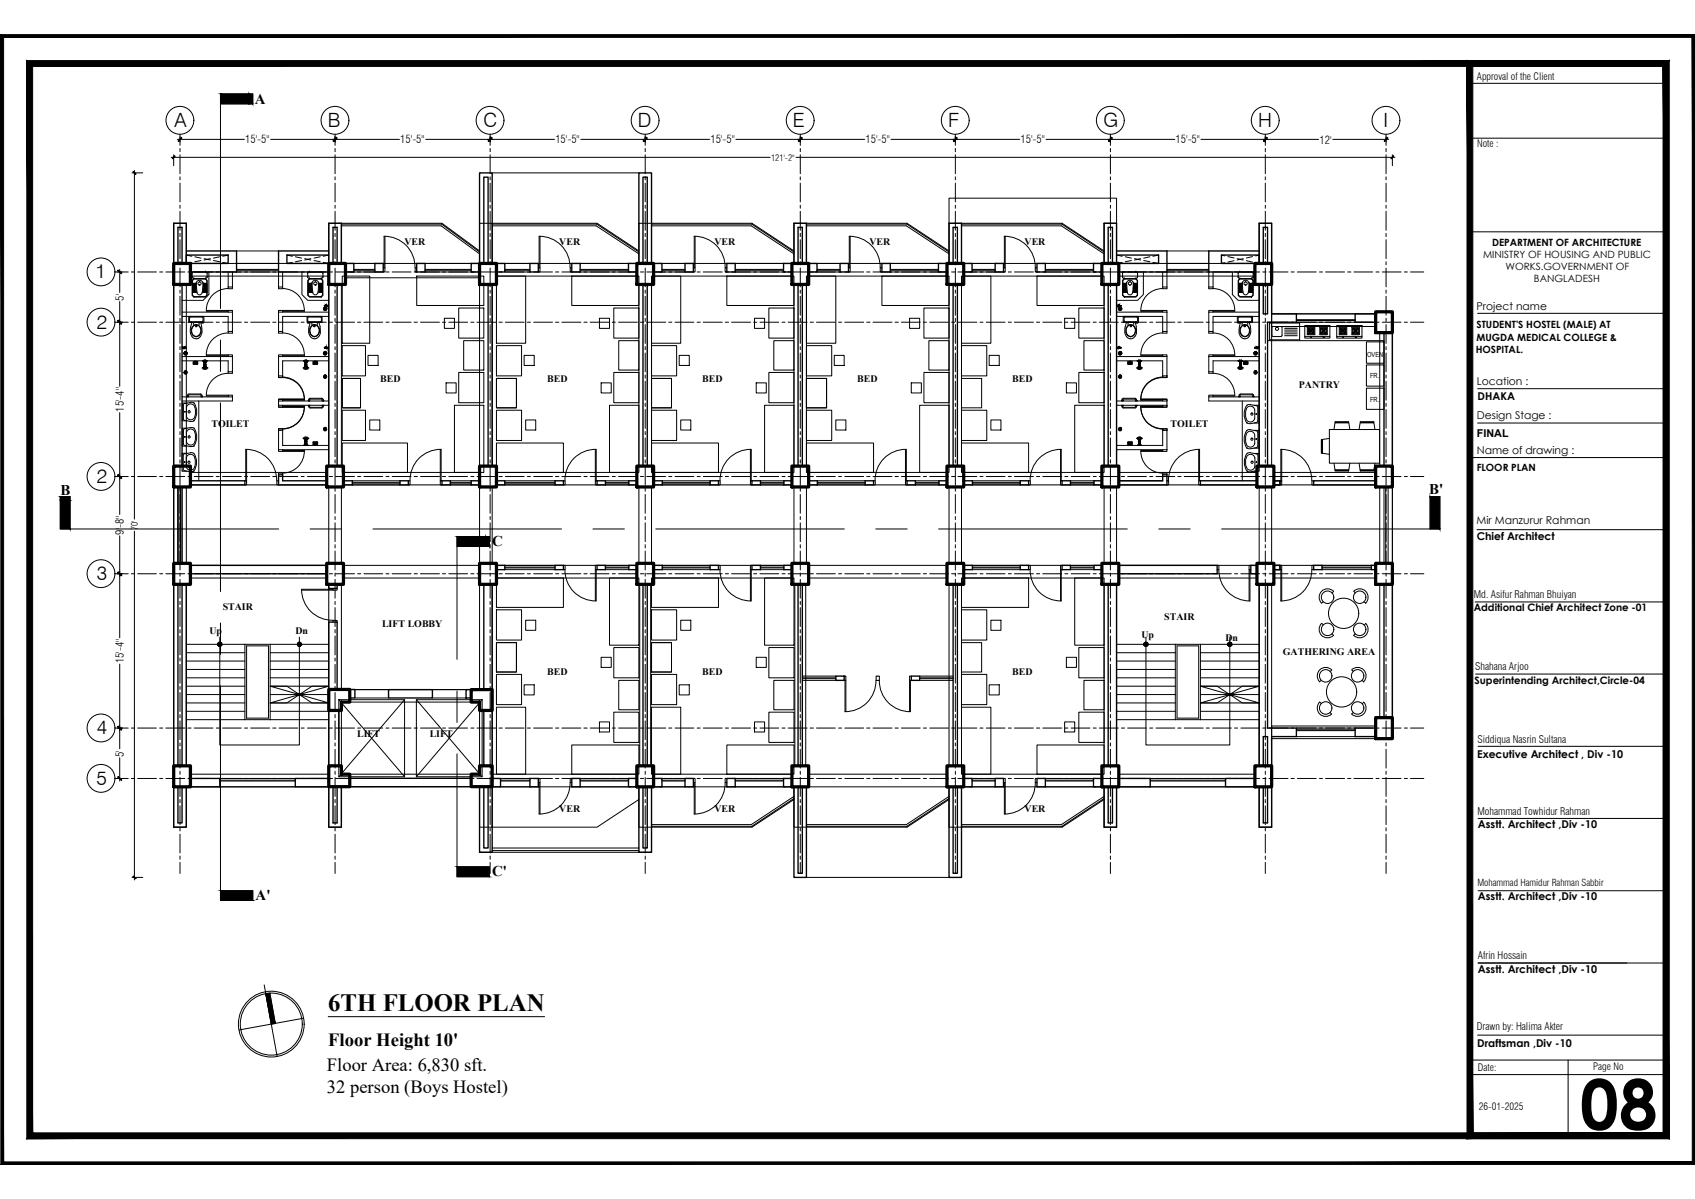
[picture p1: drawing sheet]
<svg xmlns="http://www.w3.org/2000/svg" width="420mm" height="297mm" viewBox="0 0 420 297" stroke-linecap="round" stroke-linejoin="round" font-family="sans-serif">
<defs><g id="words">
<text font-size="17.2" x="391.6" y="279.8">08</text>
<text font-size="6.1" x="81.4" y="250.6">6TH FLOOR PLAN</text>
<g font-size="4.9">
<text x="43.2" y="31.4">A</text>
<text x="81.2" y="31.4">B</text>
<text x="119.8" y="31.5">C</text>
<text x="158.1" y="31.4">D</text>
<text x="196.6" y="31.4">E</text>
<text x="235" y="31.4">F</text>
<text x="273.6" y="31.5">G</text>
<text x="311.9" y="31.4">H</text>
<text x="342.9" y="31.4">I</text>
<text x="23.7" y="68.9">1</text>
<text x="24" y="81.4">2</text>
<text x="24" y="119.6">2</text>
<text x="24" y="143.7">3</text>
<text x="24" y="181.9">4</text>
<text x="24" y="194.4">5</text>
</g>
<g font-size="4.6">
<text x="81.4" y="259.2">Floor Height 10'</text>
<text x="81" y="265.4">Floor Area: 6,830 sft.</text>
<text x="81" y="270.7">32 person (Boys Hostel)</text>
</g>
<g font-size="3.7">
<text x="63.2" y="25.7">A</text>
<text x="15" y="122.5">B</text>
<text x="354.2" y="122.5">B'</text>
<text x="122" y="135.3">C</text>
<text x="122" y="216.9">C'</text>
<text x="63.4" y="222.9">A'</text>
</g>
<g font-size="2.8">
<text x="60.8" y="35.5">15'-5&quot;</text>
<text x="99.2" y="35.5">15'-5&quot;</text>
<text x="137.7" y="35.5">15'-5&quot;</text>
<text x="176.1" y="35.5">15'-5&quot;</text>
<text x="214.5" y="35.5">15'-5&quot;</text>
<text x="253" y="35.5">15'-5&quot;</text>
<text x="291.4" y="35.5">15'-5&quot;</text>
<text x="327.1" y="35.6">12'</text>
<text x="30.7" y="74.5" transform="rotate(-90 30.7 74.5)">5'</text>
<text x="30.7" y="102" transform="rotate(-90 30.7 102)">15'-4&quot;</text>
<text x="30.7" y="132.4" transform="rotate(-90 30.7 132.4)">9'-8&quot;</text>
<text x="30.7" y="164.3" transform="rotate(-90 30.7 164.3)">15'-4&quot;</text>
<text x="30.7" y="187.5" transform="rotate(-90 30.7 187.5)">5'</text>
</g>
<g font-size="2.7">
<text x="366" y="76.7">Project name</text>
<text x="366.1" y="95.3">Location :</text>
<text x="366.3" y="99.1">DHAKA</text>
<text x="366.1" y="103.9">Design Stage :</text>
<text x="366.1" y="112.4">Name of drawing :</text>
<text x="366.1" y="108.2">FINAL</text>
<text x="366" y="129.9">Mir Manzurur Rahman</text>
<text x="366.1" y="133.8">Chief Architect</text>
<text x="366.1" y="187.8">Executive Architect , Div -10</text>
<text x="366.4" y="205.2">Asstt. Architect ,Div -10</text>
<text x="366.4" y="223">Asstt. Architect ,Div -10</text>
<text x="366.4" y="240.9">Asstt. Architect ,Div -10</text>
<text x="366.2" y="259.3">Draftsman ,Div -10</text>
</g>
<g font-size="2.6">
<text x="365.3" y="148.2">Md. Asifur Rahman Bhuiyan</text>
<text x="365.7" y="166.1">Shahana Arjoo</text>
<text x="366.3" y="184.1">Siddiqua Nasrin Sultana</text>
<text x="366.2" y="201.9">Mohammad Towhidur Rahman</text>
<text x="366.4" y="237.7">Afrin Hossain</text>
<text x="366.1" y="255.1">Drawn by: Halima Akter</text>
</g>
<g font-size="2.5">
<text x="366.1" y="19.9">Approval of the Client</text>
<text x="366.1" y="36.5">Note :</text>
<text x="100.2" y="60.7">VER</text>
<text x="138.6" y="60.7">VER</text>
<text x="177.1" y="60.7">VER</text>
<text x="215.5" y="60.7">VER</text>
<text x="254" y="60.7">VER</text>
<text x="367.6" y="63.9">MINISTRY OF HOUSING AND PUBLIC</text>
<text x="369.9" y="60.9">DEPARTMENT OF ARCHITECTURE</text>
<text x="373.2" y="66.9">WORKS.GOVERNMENT OF</text>
<text x="380.2" y="69.9">BANGLADESH</text>
<text x="366" y="81.4">STUDENT'S HOSTEL (MALE) AT</text>
<text x="365.8" y="87.4">HOSPITAL.</text>
<text x="366" y="84.4">MUGDA MEDICAL COLLEGE &amp;</text>
<text x="94.3" y="94.6">BED</text>
<text x="135.6" y="94.6">BED</text>
<text x="174.1" y="94.6">BED</text>
<text x="212.5" y="94.6">BED</text>
<text x="250.9" y="94.6">BED</text>
<text x="321.9" y="96.2">PANTRY</text>
<text x="52.4" y="105.7">TOILET</text>
<text x="290.2" y="105.7">TOILET</text>
<text x="366.1" y="116.7">FLOOR PLAN</text>
<text x="55.2" y="151.1">STAIR</text>
<text x="94.7" y="155.3">LIFT LOBBY</text>
<text x="288.6" y="153.5">STAIR</text>
<text x="365.3" y="151.4">Additional Chief Architect Zone -01</text>
<text x="51.9" y="157.1">Up</text>
<text x="73.2" y="157.1">Dn</text>
<text x="283" y="158.1">Up</text>
<text x="303.7" y="158.7">Dn</text>
<text x="135.6" y="167.3">BED</text>
<text x="174.1" y="167.3">BED</text>
<text x="250.9" y="167.3">BED</text>
<text x="318" y="162.2">GATHERING AREA</text>
<text x="365.5" y="169.5">Superintending Architect,Circle-04</text>
<text x="88.5" y="182.7">LIFT</text>
<text x="106.5" y="182.6">LIFT</text>
<text x="138.6" y="201.1">VER</text>
<text x="177.1" y="201.1">VER</text>
<text x="254" y="201.1">VER</text>
<text x="366.4" y="265.3">Date:</text>
<text x="394.9" y="265">Page No</text>
<text x="366.6" y="275">26-01-2025</text>
</g>
<text font-size="2.4" x="366.2" y="219.5">Mohammad Hamidur Rahman Sabbir</text>
<g font-size="2.2">
<text x="191.1" y="39.8">121'-2&quot;</text>
<text x="34.2" y="131.3" transform="rotate(-90 34.2 131.3)">70'</text>
</g>
<g font-size="1.7">
<text x="338.9" y="88.3">OVEN</text>
<text x="339.6" y="93.8">FR.</text>
<text x="339.6" y="99.5">FR.</text>
</g>
</g></defs>
<!-- layer: TITLE TEXT -->
<g fill="none" stroke="#000" stroke-width=".25">
<path d="M65.5 244l3.2 17.8M66.9 246l1.3 7.6M75.3 252.3l-16.1 2.9M81.4 251.9h53.6"/>
<circle cx="67.2" cy="253.7" r="7.7"/>
<circle cx="67.2" cy="253.7" r="8.2"/>
</g>
<g fill="#000" stroke="#000" stroke-width=".25">
<path d="M65.9 246.2h1l1.3 7.4zM65.9 246.2l1-.1z"/>
<path d="M65.9 246.2l1.3 7.4h1zM67.2 253.6h1l-.9 .1z"/>
</g>
<!-- layer: WALL -->
<g fill="none" stroke="#000" stroke-width=".34">
<path d="M43.1 70.5v45M44.1 65.3v-9h1v9M45.1 70.5v45M46.2 63.2h10.4v2.1h-10.4v-10h-3.1v10M46.2 62.2h12.4v5.2h-11.4M81.5 63.2h-10.4v2.1h10.4v-10h3.1v10M81.5 70.5v45M81.5 62.2h-12.5v5.2h12.5M82.6 65.3v-9h1v9M83.6 70.5v45M85.6 65.3h2.1v2.1h-2.1zM92.9 65.3h2.1v2.1h-2.1z"/>
<path d="M103.3 65.3h2.1v2.1h-2.1zM116.8 65.3h2.1v2.1h-2.1zM118.9 65.3v-22.5h3.1v22.5M119.9 65.3v-21.4h1.1v21.4M121 70.5v45M122 70.5v45M123.1 65.3h2v2.1h-2zM131.4 65.3h2v2.1h-2zM141.7 65.3h2.1v2.1h-2.1zM155.8 65.3h2.1v2.1h-2.1zM158.4 65.3v-22.5h3.1v22.5M159.4 65.3v-21.4h1v21.4"/>
<path d="M159.4 70.5v45M160.4 70.5v45M162 65.3h2.1v2.1h-2.1zM169.8 65.3h2.1v2.1h-2.1zM180.2 65.3h2v2.1h-2zM194.2 65.3h2.1v2.1h-2.1zM196.8 65.3v-10h3.1v10M197.8 65.3v-9h1.1v9M197.8 70.5v45M198.9 70.5v45M200.4 65.3h2.1v2.1h-2.1zM208.2 65.3h2.1v2.1h-2.1z"/>
<path d="M218.6 65.3h2.1v2.1h-2.1zM232.6 65.3h2.1v2.1h-2.1zM235.2 65.3v-10h3.1v10M236.3 65.3v-9h1v9M236.3 70.5v45M237.3 70.5v45M238.9 65.3h2.1v2.1h-2.1zM246.7 65.3h2.1v2.1h-2.1zM257 65.3h2.1v2.1h-2.1zM271.1 65.3h2v2.1h-2zM274.7 65.3v-9h1.1v9M274.7 70.5v45"/>
<path d="M276.8 63.2h10.4v2.1h-10.4v-10h-3.1v10M276.8 62.2h12.5v5.2h-12M276.8 70.5v45M312.1 63.2h-9.3v2.1h9.3v-10h3.1v10M312.1 62.2h-12.5v5.2h11.5M312.1 70.5v45M313.1 65.3v-9h1.1v9M313.1 70.5v7.3h1.1v-7.3M315.2 70.5v7.3h6.2v2h-7.2v35.7M341 77.8h-5.1v2h5.1M343.1 82.4v33.1M345.1 82.4v33.1"/>
<path d="M47.2 119.1h13.5v1h-13.5M81 119.1h-10.9v-1.5h-1.1v2.5h12M85.1 119.1h2.2v1h-2.2M99.1 119.1h2.1v1h-2.1zM109.6 119.1h2v1h-2zM118.9 119.1h-2.1v1h2.1M123.1 119.1h2v1h-2M137.6 119.1h2.1v1h-2.1zM148 119.1h2.1v1h-2.1zM157.9 119.1h-2v1h2M162 119.1h2.2v1h-2.2M176 119.1h2.1v1h-2.1z"/>
<path d="M186.4 119.1h2.1v1h-2.1zM196.3 119.1h-2v1h2M200.4 119.1h2.2v1h-2.2M214.5 119.1h2v1h-2zM224.8 119.1h2.1v1h-2.1zM234.7 119.1h-2v1h2M238.9 119.1h2.1v1h-2.1M252.9 119.1h2.1v1h-2.1zM263.3 119.1h2v1h-2zM273.1 119.1h-1.9v1h1.9M277.3 119.1h10.9v-1.5h1.1v2.5h-12M311.6 119.1h-14v1h14"/>
<path d="M315.8 119.1h1.5v1h-1.5h1.5v-1zM341 119.1h-15.4v1h15.4M43.1 144.8v44.9M44.1 144.8v44.9M45.1 144.8v44.9M46.2 144.8v44.9M47.2 140.1h33.8M47.2 142.1h33.8M81.5 144.8v1h2.1v-1M119.9 144.8v26M122 144.8v26M123.1 140.1h2v1h-2"/>
<path d="M137.6 140.1h2.1v1h-2.1zM148 140.1h2.1v1h-2.1zM157.9 140.1h-2v1h2M159.4 144.8v44.9M160.4 144.8v44.9M162 140.1h2.2v1h-2.2M176 140.1h2.1v1h-2.1zM186.4 140.1h2.1v1h-2.1zM196.3 140.1h-2v1h2M197.8 144.8v44.9M198.9 144.8v44.9M236.3 144.8v44.9"/>
<path d="M237.3 144.8v44.9M238.9 140.1h2.1v1h-2.1M252.9 140.1h2.1v1h-2.1zM263.3 140.1h2v1h-2zM273.1 140.1h-1.9v1h1.9M274.7 144.8v44.9M276.8 144.8v44.9M277.3 140.1h24.4v2h-24.4M311.6 140.1h-1.6v2h1.6M312.1 144.8v44.9M314.2 144.8v35.6h7.2v2.1h-6.2v7.2M315.8 140.1h1.5v1h-1.5h1.5v-1z"/>
<path d="M325.6 140.1h2.1v1h-2.1zM341 140.1h-1.1v1h1.1M343.1 144.8v33M345.1 144.8v33M81.5 176h2.5v13.7h-2.5zM81.5 170.8v-16.7h2.1v16.7M86.7 170.8h1.3v2.1h-1.3zM96.3 170.8h10.9v2.1h-10.9zM115.5 170.8h1.3v2.1h-1.3zM119.9 176h2.1v13.7h-2.1zM207.2 167.5h2.1v1.1h-2.1zM225.9 167.5h2.1v1.1h-2.1z"/>
<path d="M43.1 194.9v10h3.1v-10M44.1 194.9v9h1v-9M47.2 192.9h7.3v2h-7.3M81.5 192.9h-8.3v2h8.3v10h3.1v-10M82.6 194.9v9h1v-9M86.7 192.8h30.1v2.1h-30.1zM118.9 194.9v16.2h3.1v-16.2M119.9 194.9v15.2h1.1v-15.2M122 192.9h2.1v2h-2.1zM131.4 192.9h2v2h-2zM141.7 192.9h2.1v2h-2.1zM155.8 192.9h2.1v2h-2.1z"/>
<path d="M158.4 194.9v16.2h3.1v-16.2M159.4 194.9v15.2h1v-15.2M162 192.9h2.1v2h-2.1zM169.8 192.9h2.1v2h-2.1zM180.2 192.9h2v2h-2zM194.2 192.9h2.1v2h-2.1zM196.8 194.9v22.5h3.1v-22.5M197.8 194.9v21.5h1.1v-21.5M235.2 194.9v22.5h3.1v-22.5M236.3 194.9v21.5h1v-21.5M238.9 192.9h2.1v2h-2.1zM246.7 192.9h2.1v2h-2.1z"/>
<path d="M257 192.9h2.1v2h-2.1zM271.1 192.9h2v2h-2zM274.7 194.9v9h1.1v-9M277.3 192.9h7.8v2h-8.3v10h-3.1v-10M311.1 192.9h-7.3v2h8.3v10h3.1v-10M313.1 194.9v9h1.1v-9M313.1 189.7v-7.2h1.1v7.2M341 180.4h-5.1v2.1h5.1"/>
</g>
<!-- layer: WIN -->
<g fill="none" stroke="#000" stroke-width=".25">
<path d="M58.6 67.4h10.4M58.6 67h10.4M58.6 66.7h10.4M58.6 65.3h10.4M86.7 67.4h6.2M86.7 65.3h6.2M87.7 67h5.2M87.7 66.7h5.2M105.4 67.4h12.5M105.4 67h11.4M105.4 66.7h11.4M105.4 65.3h12.5"/>
<path d="M125.1 67.4h6.3M125.1 67h6.3M125.1 66.7h6.3M125.1 65.3h6.3M143.8 67.4h12.5M143.8 67h12M143.8 66.7h12M143.8 65.3h12.5M163.6 67.4h6.2M163.6 65.3h6.2M164.1 67h5.7M164.1 66.7h5.7"/>
<path d="M182.2 67.4h12.5M182.2 67h12M182.2 66.7h12M182.2 65.3h12.5M202 67.4h6.2M202 65.3h6.2M202.5 67h5.7M202.5 66.7h5.7M220.7 67.4h12.5M220.7 67h11.9M220.7 66.7h11.9M220.7 65.3h12.5"/>
<path d="M240.4 67.4h6.3M240.4 65.3h6.3M241 67h5.7M241 66.7h5.7M259.1 67.4h12.5M259.1 67h12M259.1 66.7h12M259.1 65.3h12.5M289.3 67.4h10.3M289.3 67h10.3M289.3 66.7h10.3M289.3 65.3h10.3"/>
<path d="M321.4 79.8h14.5M321.4 79.4h14.5M321.4 79.2h14.5M321.4 77.8h14.5M87.3 119.1h11.8M87.3 119.5h11.8M87.3 119.7h11.8M111.6 119.1h5.2M111.6 119.5h5.2M111.6 119.7h5.2M125.1 119.1h12.5M125.1 119.5h12.5"/>
<path d="M125.1 119.7h12.5M150.1 119.1h5.8M150.1 119.5h5.8M150.1 119.7h5.8M164.2 119.1h11.8M164.2 119.5h11.8M164.2 119.7h11.8M188.5 119.1h5.8M188.5 119.5h5.8M188.5 119.7h5.8M202.6 119.1h11.9M202.6 119.5h11.9"/>
<path d="M202.6 119.7h11.9M226.9 119.1h5.8M226.9 119.5h5.8M226.9 119.7h5.8M241 119.1h11.9M241 119.5h11.9M241 119.7h11.9M265.3 119.1h5.9M265.3 119.5h5.9M265.3 119.7h5.9M87.3 120.1h11.8M111.6 120.1h5.2"/>
<path d="M125.1 120.1h12.5M150.1 120.1h5.8M164.2 120.1h11.8M188.5 120.1h5.8M202.6 120.1h11.9M226.9 120.1h5.8M241 120.1h11.9M265.3 120.1h5.9M125.1 141.1h12.5M125.1 140.7h12.5M125.1 140.1h12.5M125.1 140.5h12.5"/>
<path d="M150.1 141.1h5.8M150.1 140.7h5.8M150.1 140.1h5.8M150.1 140.5h5.8M164.2 141.1h11.8M164.2 140.7h11.8M164.2 140.1h11.8M164.2 140.5h11.8M188.5 141.1h5.8M188.5 140.7h5.8M188.5 140.1h5.8M188.5 140.5h5.8"/>
<path d="M241 141.1h11.9M241 140.7h11.9M241 140.1h11.9M241 140.5h11.9M265.3 141.1h5.9M265.3 140.7h5.9M265.3 140.1h5.9M265.3 140.5h5.9M327.7 141.1h12.2M327.7 140.7h12.2M327.7 140.1h12.2M327.7 140.5h12.2"/>
<path d="M198.9 168.6h8.3M198.9 168.1h8.3M198.9 167.5h8.3M198.9 167.9h8.3M228 168.6h8.3M228 168.1h8.3M228 167.5h8.3M228 167.9h8.3M54.5 194.9h18.7M54.5 192.9h18.7M54.5 193.3h18.7M54.5 193.5h18.7"/>
<path d="M124.1 194.9h7.3M124.1 192.9h7.3M124.1 193.3h7.3M124.1 193.5h7.3M143.8 194.9h12.5M143.8 192.9h12.5M143.8 193.3h12M143.8 193.5h12M163.6 194.9h6.2M163.6 192.9h6.2M164.1 193.3h5.7M164.1 193.5h5.7"/>
<path d="M182.2 194.9h12.5M182.2 192.9h12.5M182.2 193.3h12M182.2 193.5h12M240.4 194.9h6.3M240.4 192.9h6.3M241 193.3h5.7M241 193.5h5.7M259.1 194.9h12.5M259.1 192.9h12.5M259.1 193.3h12M259.1 193.5h12"/>
<path d="M285.1 194.9h18.7M285.1 192.9h18.7M285.1 193.3h18.7M285.1 193.5h18.7M321.4 180.4h14.5M321.4 180.8h14.5M321.4 181h14.5M321.4 182.5h14.5"/>
</g>
<!-- layer: Door -->
<g fill="none" stroke="#000" stroke-width=".25">
<path d="M95.4 58.5v7.8M133.6 58.5a7.6 7.6 0 0 1 7.7 7.8M133.6 58.5v7.8M133.9 58.5v7.8M172.1 58.5a7.6 7.6 0 0 1 7.6 7.8M172.1 58.5v7.8M172.3 58.5v7.8M210.7 58.5v7.8M249.2 58.5v7.8M51.2 76.9h5.4M51.2 77.1h5.4M56.6 77.3v-.4h1v.4"/>
<path d="M56.6 71.1v.4h1v-.4M69 77.3v-.4h1.1v.4M69 71.1v.4h1.1v-.4M70.1 76.9h5.4M70.1 77.1h5.4M95 66.3h.4v1.1h-.4M102.9 66.3a7.6 7.6 0 0 0-7.7-7.8v7.8M103.3 66.3h-.4v1.1h.4M133.4 66.3h.5v1.1h-.5M141.7 66.3h-.3v1.1h.3M171.9 66.3h.4v1.1h-.4M180.2 66.3h-.5v1.1h.5"/>
<path d="M210.3 66.3h.4v1.1h-.4M218.2 66.3a7.6 7.6 0 0 0-7.7-7.8v7.8M218.6 66.3h-.4v1.1h.4M248.8 66.3h.4v1.1h-.4M256.6 66.3a7.6 7.6 0 0 0-7.7-7.8l.1 7.8M257 66.3h-.4v1.1h.4M282.8 76.9h5.4M282.8 77.1h5.4M288.2 77.3v-.4h1.1v.4M288.2 71.1v.4h1.1v-.4M299.6 77.3v-.4h1.1v.4M299.6 71.1v.4h1.1v-.4"/>
<path d="M300.7 76.9h5.4M300.7 77.1h5.4M51.2 87.9h5.4M51.2 88.1h5.4M51.2 97.9h5.4M51.2 98.1h5.4M56.6 98.3v-.4h1v.4M56.6 92.1v.4h1v-.4M56.6 88.3v-.4h1v.4M56.6 82.1v.4h1v-.4M69 99.3v-.5h1.1v.5M69 99.3v-.3h1.1v.3"/>
<path d="M69 93v.5h1.1v-.4M69 88.3v-.4h1.1v.4M69 82.1v.4h1.1v-.4M70.1 93v.5h-1.1M70.1 98.8h5.4M70.1 99h5.4M70.1 99.1h5.4M70.1 87.9h5.4M70.1 88.1h5.4M282.8 98.8h5.4M282.8 99h5.4M282.8 99.1h5.4"/>
<path d="M282.8 87.9h5.4M282.8 88.1h5.4M288.2 99.3v-.5h1.1v.5M288.2 93v.5h1.1M288.2 99.3v-.3h1.1v.3M288.2 88.3v-.4h1.1v.4M288.2 82.1v.4h1.1v-.4M289.3 93v.5h-1.1v-.4M299.6 98.3v-.4h1.1v.4M299.6 92.1v.4h1.1v-.4M299.6 88.3v-.4h1.1v.4M299.6 82.1v.4h1.1v-.4"/>
<path d="M300.7 87.9h5.4M300.7 88.1h5.4M300.7 97.9h5.4M300.7 98.1h5.4M60.7 119.1h.4v1h-.4M61.1 111.3v7.8M68.6 119.1a7.6 7.6 0 0 0-7.7-7.8v7.8M69 119.1h-.4v1h.4M69 100.5v.4h1.1v-.4M69 106.3h1.1v.4M69 100.4v.4h1.1v-.4M69 111.4v.4h1.1v-.4"/>
<path d="M69 117.6v-.4h1.1v.4M70.1 106.6v-.4h-1.1v.5M70.1 100.9h5.4M70.1 100.7h5.4M70.1 100.8h5.4M70.1 100.6h5.4M70.1 111.8h5.4M70.1 111.6h5.4M101.2 119.1h.4v1h-.4M109.1 111.3v7.8M109.3 111.3a7.6 7.6 0 0 0-7.7 7.8M109.3 111.3v7.8"/>
<path d="M109.6 119.1h-.5v1h.5M139.7 119.1h.4v1h-.4M147.6 111.3v7.8M147.7 111.3a7.6 7.6 0 0 0-7.7 7.8M147.8 111.3v7.8M148 119.1h-.4v1h.4M178.1 119.1h.4v1h-.4M186 111.3v7.8M186.2 111.3a7.6 7.6 0 0 0-7.7 7.8M186.2 111.3v7.8M186.4 119.1h-.4v1h.4M216.5 119.1h.5v1h-.5"/>
<path d="M224.5 111.3v7.8M224.6 111.3a7.6 7.6 0 0 0-7.7 7.8M224.7 111.3v7.8M224.8 119.1h-.3v1h.3M255 119.1h.4v1h-.4M255.4 119.1a7.6 7.6 0 0 1 7.6-7.8l.1 7.8M262.9 111.3v7.8M263.3 119.1h-.4v1h.4M282.8 100.9h5.4M282.8 100.7h5.4M282.8 100.8h5.4M282.8 100.6h5.4"/>
<path d="M282.8 111.8h5.4M282.8 111.6h5.4M288.2 100.5v.4h1.1v-.4M288.2 100.4v.4h1.1v-.4M288.2 106.6v-.4h1.1v.5M288.2 111.4v.4h1.1v-.4M288.2 117.6v-.4h1.1v.4M289.3 119.1h.4v1h-.4M289.3 106.3h-1.1v.4M289.6 119.1a7.6 7.6 0 0 1 7.7-7.8v7.8M297.1 111.3v7.8M297.6 119.1h-.5v1h.5"/>
<path d="M317.3 119.1h.4v1h-.4M317.7 111.3v7.8M325.2 119.1a7.6 7.6 0 0 0-7.7-7.8v7.8M325.6 119.1h-.4v1h.4M74.8 146.2h7.8M74.8 146h7.8M74.8 146a7.6 7.6 0 0 0 7.7 7.7M82.6 145.8v.4h1v-.4M82.6 154.1v-.4h1v.4M139.7 140.1h.4v1h-.4M140 141.1a7.6 7.6 0 0 0 7.7 7.8M147.6 141.1v7.8"/>
<path d="M147.8 141.1v7.8M148 140.1h-.4v1h.4M178.1 140.1h.4v1h-.4M178.5 141.1a7.6 7.6 0 0 0 7.7 7.8M186 141.1v7.8M186.2 141.1v7.8M186.4 140.1h-.4v1h.4M255 140.1h.4v1h-.4M255.4 141.1a7.6 7.6 0 0 0 7.6 7.8l.1-7.8M262.9 141.1v7.8M263.3 140.1h-.4v1h.4M301.7 140.1h.4v1h-.4"/>
<path d="M302.1 141.1a7.6 7.6 0 0 0 7.7 7.8v-7.8M309.6 141.1v7.8M310 140.1h-.4v1h.4M317.3 140.1h.4v1h-.4M317.7 141.1v7.8M325.2 141.1a7.6 7.6 0 0 1-7.7 7.8v-7.8M325.6 140.1h-.4v1h.4M209.3 167.5h.4v1.1h-.4M209.7 168.6v7.7M217.1 168.5a7.6 7.6 0 0 1-7.7 7.8l.1-7.7M217.2 167.5h.8v1.1h-.8zM218 168.5a7.6 7.6 0 0 0 7.7 7.8v-7.7"/>
<path d="M225.5 168.6v7.7M225.9 167.5h-.4v1.1h.4M133.4 192.9h.5v1h-.5M133.6 193.9v7.8M133.9 193.9v7.8M141.3 193.9a7.6 7.6 0 0 1-7.7 7.8M141.7 192.9h-.3v1h.3M171.9 192.9h.4v1h-.4M172.1 193.9v7.8M172.3 193.9v7.8M179.7 193.9a7.6 7.6 0 0 1-7.6 7.8M180.2 192.9h-.5v1h.5"/>
<path d="M248.8 192.9h.4v1h-.4M249 193.9l-.1 7.8a7.6 7.6 0 0 0 7.7-7.8M249.2 193.9v7.8M257 192.9h-.4v1h.4"/>
</g>
<!-- layer: Furnitures -->
<g fill="none" stroke="#000" stroke-width=".25">
<path d="M84.8 68.4h6.9v16.6h-6.9zM103.3 68.4h16.6v7.3h-16.6zM110.2 78.9h2.4v2.5h-2.4zM113.7 76.3h6.2v7.5h-6.2zM123.1 68.4h7.2v16.6h-7.2zM141.7 68.4h16.7v7.3h-16.7zM148.6 78.9h2.5v2.5h-2.5zM152.1 76.3h6.3v7.5h-6.3zM161.5 68.4h7.2v16.6h-7.2zM180.2 68.4h16.6v7.3h-16.6zM187 78.9h2.5v2.5h-2.5zM190.6 76.3h6.2v7.5h-6.2z"/>
<path d="M199.9 68.4h7.3v16.6h-7.3zM218.6 68.4h16.6v7.3h-16.6zM225.5 78.9h2.5v2.5h-2.5zM229 76.3h6.2v7.5h-6.2zM238.3 68.4h7.3v16.6h-7.3zM257 68.4h16.7v7.3h-16.7zM263.9 78.9h2.5v2.5h-2.5zM267.4 76.3h6.3v7.5h-6.3zM84.8 85.6h5.8v7.5h-5.8zM84.8 93.8h4.6v7.2h-4.6zM91.2 88h2.5v2.5h-2.5zM110.6 94.9h2.5v2.5h-2.5z"/>
<path d="M113.7 92.3h6.2v7.5h-6.2zM114.9 84.4h5v7.3h-5zM123.1 85.6h6.2v7.5h-6.2zM123.1 93.8h4.9v7.2h-4.9zM129.9 88h2.5v2.5h-2.5zM149 94.9h2.5v2.5h-2.5zM152.1 92.3h6.3v7.5h-6.3zM153.4 84.4h5v7.3h-5zM161.5 85.6h6.2v7.5h-6.2zM161.5 93.8h5v7.2h-5zM168.4 88h2.5v2.5h-2.5zM187.5 94.9h2.4v2.5h-2.4z"/>
<path d="M190.6 92.3h6.2v7.5h-6.2zM191.8 84.4h5v7.3h-5zM199.9 85.6h6.3v7.5h-6.3zM199.9 93.8h5v7.2h-5zM206.8 88h2.5v2.5h-2.5zM225.9 94.9h2.5v2.5h-2.5zM229 92.3h6.2v7.5h-6.2zM230.3 84.4h4.9v7.3h-4.9zM238.3 85.6h6.3v7.5h-6.3zM238.3 93.8h5v7.2h-5zM245.2 88h2.5v2.5h-2.5zM264.3 94.9h2.5v2.5h-2.5z"/>
<path d="M267.4 92.3h6.3v7.5h-6.3zM268.7 84.4h5v7.3h-5zM84.8 101.6h5.8v7.5h-5.8zM84.8 109.8h16.2v7.2h-16.2zM91.7 104h2.4v2.5h-2.4zM112.6 100.4h7.3v16.6h-7.3zM123.1 101.6h6.2v7.5h-6.2zM123.1 109.8h16.6v7.2h-16.6zM130.3 104h2.5v2.5h-2.5zM151.1 100.4h7.3v16.6h-7.3zM161.5 101.6h6.2v7.5h-6.2zM161.5 109.8h16.6v7.2h-16.6z"/>
<path d="M168.7 104h2.5v2.5h-2.5zM189.5 100.4h7.3v16.6h-7.3zM199.9 101.6h6.3v7.5h-6.3zM199.9 109.8h16.6v7.2h-16.6zM207.2 104h2.5v2.5h-2.5zM228 100.4h7.2v16.6h-7.2zM238.3 101.6h6.3v7.5h-6.3zM238.3 109.8h16.7v7.2h-16.7zM245.6 104h2.5v2.5h-2.5zM266.4 100.4h7.3v16.6h-7.3zM327.5 108.9h.2v3.4h-.2zM329.5 106.4h12.5v8.4h-12.5z"/>
<path d="M329.5 108.6l-1.7 .3v3.4l1.7 .3M330.7 106.4l.2-1.6h3.4l.3 1.6M330.7 114.8l.2 1.6h3.4l.3-1.6M330.9 116.5h3.4v.2h-3.3zM331 104.5h3.3v.2h-3.4zM336.9 106.4l.2-1.6h3.5l.2 1.6M336.9 114.8l.2 1.6h3.5l.2-1.6M337.2 104.5h3.3l.1 .2h-3.4zM337.2 116.5h3.4l-.1 .2h-3.3zM123.1 151.1h6.2v7.5h-6.2zM123.1 159.2h4.9v7.3h-4.9zM123.1 143.2h16.6v7.3h-16.6z"/>
<path d="M130.3 153.7h2.5v2.5h-2.5zM151.1 143.2h7.3v16.6h-7.3zM161.5 151.1h6.2v7.5h-6.2zM161.5 159.2h5v7.3h-5zM161.5 143.2h16.6v7.3h-16.6zM168.7 153.7h2.5v2.5h-2.5zM189.5 143.2h7.3v16.6h-7.3zM238.3 151.1h6.3v7.5h-6.3zM238.3 159.2h5v7.3h-5zM238.3 143.2h16.7v7.3h-16.7zM245.6 153.7h2.5v2.5h-2.5zM266.4 143.2h7.3v16.6h-7.3z"/>
<path d="M328 149.1l-.4 .3M328 154.8l-.4-.4a2.1 2.1 0 0 0 0 3 2.1 2.1 0 0 0 2.9 0M330.2 157l.4 .4M330.6 146.5a2.1 2.1 0 0 0-3 0 2.1 2.1 0 0 0 0 2.9M330.6 146.5l-.4 .4M335.6 146.5a2.1 2.1 0 0 1 2.9 0 2.1 2.1 0 0 1 0 3M335.6 146.5l.4 .4M338.2 149.1l.3 .4M338.2 154.8l.3-.3a2.1 2.1 0 0 1 0 2.9 2.1 2.1 0 0 1-3 0l.5-.4M123.1 175.2h7.2v16.6h-7.2zM123.1 167.1h6.2v7.5h-6.2zM129.9 169.7h2.5v2.5h-2.5z"/>
<path d="M148.6 178.8h2.5v2.5h-2.5zM149 162.8h2.5v2.5h-2.5zM152.1 176.4h6.3v7.5h-6.3zM152.1 160.4h6.3v7.5h-6.3zM153.4 168.6h5v7.2h-5zM161.5 175.2h7.2v16.6h-7.2zM161.5 167.1h6.2v7.5h-6.2zM168.4 169.7h2.5v2.5h-2.5zM187 178.8h2.5v2.5h-2.5zM187.5 162.8h2.4v2.5h-2.4zM190.6 176.4h6.2v7.5h-6.2zM190.6 160.4h6.2v7.5h-6.2z"/>
<path d="M191.8 168.6h5v7.2h-5zM238.3 175.2h7.3v16.6h-7.3zM238.3 167.1h6.3v7.5h-6.3zM245.2 169.7h2.5v2.5h-2.5zM263.9 178.8h2.5v2.5h-2.5zM264.3 162.8h2.5v2.5h-2.5zM267.4 176.4h6.3v7.5h-6.3zM267.4 160.4h6.3v7.5h-6.3zM268.7 168.6h5v7.2h-5zM327.1 173.9a2.1 2.1 0 0 0 0 3 2.1 2.1 0 0 0 3 0M327.2 173.9l.3 .4M327.5 168.6l-.4 .3"/>
<path d="M329.7 176.5l.4 .4M330.1 166a2.1 2.1 0 0 0-3-.1 2.1 2.1 0 0 0 0 3M330.1 166l-.4 .4M335.1 165.9a2.1 2.1 0 0 1 2.9 .1 2.1 2.1 0 0 1 0 2.9M335.1 166l.4 .4M335.4 176.5l-.3 .4M337.7 168.6l.3 .3M337.7 174.3l.3-.4a2.1 2.1 0 0 1 0 3 2.1 2.1 0 0 1-3 0M141.7 184.6h16.7v7.2h-16.7zM180.2 184.6h16.6v7.2h-16.6zM257 184.6h16.7v7.2h-16.7z"/>
<circle cx="329.1" cy="155.9" r="1.55"/>
<circle cx="329.1" cy="148" r="1.55"/>
<circle cx="333.1" cy="151.9" r="3.7"/>
<circle cx="337" cy="148" r="1.55"/>
<circle cx="337" cy="155.9" r="1.55"/>
<circle cx="328.6" cy="175.4" r="1.55"/>
<circle cx="328.6" cy="167.4" r="1.55"/>
<circle cx="332.5" cy="171.4" r="3.7"/>
<circle cx="336.5" cy="175.4" r="1.55"/>
<circle cx="336.5" cy="167.4" r="1.55"/>
</g>
<!-- layer: line 2 -->
<g fill="none" stroke="#000" stroke-width=".25">
<path d="M84.6 55.3h25l9.3 6.9M122 55.3h26l10.4 6.9M122 42.8h36.4M161.5 55.3h24.9l10.4 6.9M199.9 55.3h24.9l10.4 6.9M235.2 55.3v-6.2h41.6v6.2M238.3 55.3h25l10.4 6.9M277.3 119.1h10.9M43.1 120.6v19M45.1 120.6v19M343.1 120.6v19M345.1 120.6v19"/>
<path d="M84 173.3h16.3v19.1h-16.3zM84 173.3l16.3 19.1M88 172.9h8.3M88 170.8h8.3M100.3 173.3l-16.3 19.1M103.2 173.3h16.3v19.1h-16.3zM103.2 173.3l16.3 19.1M107.2 172.9h8.3M107.2 170.8h8.3M119.5 173.3l-16.3 19.1M158.4 198.1l-10.4 6.8h-26M196.8 198.1l-10.4 6.8h-24.9"/>
<path d="M235.2 198.1l-10.4 6.8h-24.9M273.7 198.1l-10.4 6.8h-25M118.9 211.1h42.6M199.9 217.4h35.3"/>
</g>
<!-- layer: STAIR -->
<g fill="none" stroke="#000" stroke-width=".25">
<path d="M46.2 159.6h14.5M67 159.6h14.5M276.8 159.6h14.5M297.6 159.6h14.5M46.2 178.3h14.5M46.2 176.2h14.5M46.2 174.1h14.5M46.2 172.1h14.5M46.2 170h14.5M46.2 167.9h14.5M46.2 165.8h14.5M46.2 163.8h14.5"/>
<path d="M46.2 161.7h14.5M67 178.3h14.5M67 176.2h14.5M67 174.1h14.5M67 172.1h14.5M67 170h14.5M67 167.9h14.5M67 165.8h14.5M67 163.8h14.5M67 161.7h14.5M276.8 178.3h14.5M276.8 176.2h14.5"/>
<path d="M276.8 174.1h14.5M276.8 172.1h14.5M276.8 170h14.5M276.8 167.9h14.5M276.8 165.8h14.5M276.8 163.8h14.5M276.8 161.7h14.5M297.6 178.3h14.5M297.6 176.2h14.5M297.6 174.1h14.5M297.6 172.1h14.5M297.6 170h14.5"/>
<path d="M297.6 167.9h14.5M297.6 165.8h14.5M297.6 163.8h14.5M297.6 161.7h14.5"/>
</g>
<!-- layer: rail -->
<g fill="none" stroke="#000" stroke-width=".25">
<path d="M84.6 56h24.7l9.6 6.9M84.6 55.5h24.9l9.4 6.9M122 56h25.8l10.6 6.9M122 55.5h25.9l10.5 6.9M161.5 56h24.7l10.6 6.9M161.5 55.5h24.9l10.4 6.9M199.9 56h24.8l10.5 6.9M199.9 55.5h24.9l10.4 6.9M238.3 56h24.8l10.6 6.9M238.3 55.5h24.9l10.5 6.9M44.1 120.6v19M44.7 120.6v19"/>
<path d="M343.5 120.6v19M344.1 120.6v19M60.7 159.6h6.3v18.7h-6.3zM291.3 159.6h6.3v18.7h-6.3zM61.1 160h5.4v17.9h-5.4zM291.8 160h5.3v17.9h-5.3zM196.8 197.3l-10.6 7h-24.7M196.8 197.8l-10.4 6.9h-24.9M235.2 197.3l-10.5 7h-24.8M235.2 197.8l-10.4 6.9h-24.9M273.7 197.3l-10.6 7h-24.8M273.7 197.8l-10.5 6.9h-24.9"/>
<path d="M122 210.1h36.4M122 210.7h36.4"/>
</g>
<!-- layer: LINE -->
<path d="M54.5 157.8v26.8h19.7v-12.5l-7.2 2h4.1l3.1-2 7.3 2h-4.2l-3.1-2 3.1-2.1h4.2l-7.3 2.1-3.1-2.1h-4.1l7.2 2.1v-14.3M284.1 157.8v26.8h20.7v-12.5l-7.2 2h4.1l3.1-2 7.3 2h-4.2l-3.1-2 3.1-2.1h4.2l-7.3 2.1-3.1-2.1h-4.1l7.2 2.1v-14.3" fill="none" stroke="#000" stroke-width=".25"/>
<g fill="#000" stroke="#000" stroke-width=".25">
<path d="M363.6 15l1.5 1.5 48.6-1.5zM365.1 16.5l48.6-1.5-1.4 1.5zM412.3 16.5l1.4 265.6v-267.1zM412.3 16.5l1.4 265.6-1.4-1.4zM363.6 282.1h50.1l-1.4-1.4zM363.6 282.1l1.5-1.4h47.2zM363.6 15v267.1l1.5-1.4zM363.6 15l1.5 1.5v264.2z"/>
<path d="M54 159.6v.3l.5-.3zM54 159.9l.5-.3-.3 .4zM54.5 159.6l-.3 .4 .3 .1z"/>
<path d="M54.2 159.2l.3 .4v-.5zM54 159.4l.2-.2 .3 .4zM54 159.4v.2h.5z"/>
<path d="M54.5 159.6h.5l-.1-.2zM54.7 159.2l.2 .2-.4 .2zM54.5 159.1v.5l.2-.4z"/>
<path d="M73.7 159.6l.1 .3 .4-.3zM73.8 159.9l.4-.3-.2 .4zM74.2 159.6l-.2 .4 .2 .1z"/>
<path d="M74 159.2l.2 .4v-.5zM74 159.2l.2 .4-.4-.2zM73.8 159.4l-.1 .2h.5z"/>
<path d="M74.2 159.6h.6l-.1-.2zM74.5 159.2l.2 .2-.5 .2zM74.2 159.1v.5l.3-.4z"/>
<path d="M283.5 159.6l.1 .3 .5-.3zM283.6 159.9l.5-.3-.3 .4zM284.1 159.6l-.3 .4 .3 .1z"/>
<path d="M283.8 159.2l.3 .4v-.5zM283.8 159.2l.3 .4-.5-.2zM283.6 159.4l-.1 .2h.6z"/>
<path d="M284.1 159.6h.5l-.1-.2zM284.3 159.2l.2 .2-.4 .2zM284.1 159.1v.5l.2-.4z"/>
<path d="M304.3 159.6l.1 .3 .4-.3zM304.4 159.9l.4-.3-.2 .4zM304.8 159.6l-.2 .4 .2 .1z"/>
<path d="M304.6 159.2l.2 .4v-.5zM304.6 159.2l.2 .4-.4-.2zM304.4 159.4l-.1 .2h.5z"/>
<path d="M304.8 159.6h.6l-.1-.2zM305.1 159.2l.2 .2-.5 .2zM304.8 159.1v.5l.3-.4z"/>
<path d="M54.5 159.6v.5l.2-.1zM54.5 159.6l.4 .3-.2 .1zM54.5 159.6l.4 .3 .1-.3z"/>
<path d="M74.2 159.6v.5l.3-.1zM74.2 159.6l.5 .3-.2 .1zM74.2 159.6l.5 .3 .1-.3z"/>
<path d="M284.1 159.6v.5l.2-.1zM284.1 159.6l.4 .3-.2 .1zM284.1 159.6l.4 .3 .1-.3z"/>
<path d="M304.8 159.6v.5l.3-.1zM304.8 159.6l.5 .3-.2 .1zM304.8 159.6l.5 .3 .1-.3z"/>
</g>
<!-- layer: WALL -->
<g fill="none" stroke="#000" stroke-width=".25">
<path d="M45.1 77.3h12.5v4.8h-1v-3.7h-11.5M56.6 67.4v3.7h1v-3.7M58.6 62.2h10.4M69 67.4v3.7h1.1v-3.7M81.5 77.3h-12.5v4.8h1.1v-3.7h11.4M276.8 77.3h12.5v4.8h-1.1v-3.7h-11.4M288.2 67.4v3.7h1.1v-3.7M289.3 62.2h10.3M299.6 67.4v3.7h1.1v-3.7M312.1 77.3h-12.5v4.8h1.1v-3.7h11.4M45.1 88.3h12.5v3.8h-1v-2.7h-11.5M45.1 98.3h12.5v1h-12.5"/>
<path d="M81.5 88.3h-12.5v4.8h1.1v-3.7h11.4M81.5 99.3h-12.5v1.1h12.5M276.8 88.3h12.5v4.8h-1.1v-3.7h-11.4M276.8 99.3h12.5v1.1h-12.5M312.1 88.3h-12.5v3.8h1.1v-2.7h11.4M312.1 98.3h-12.5v1h12.5M70.1 110.4v-3.8h-1.1v4.8h12.5M70.1 110.3h11.4M276.8 110.3h11.4M288.2 110.4v-3.8h1.1v4.8h-12.5"/>
</g>
<!-- layer: s. Fixture -->
<g fill="none" stroke="#000" stroke-width=".25">
<path d="M46.8 78.4h3.7v1.5h-3.7zM47.2 79.7h3M47.5 80l-.2 1M47.6 79.8l-.1 .1M47.6 68.7l.4 .3M47.6 67.7h.1M47.6 68.7h.1M47.6 67.7v1M47.7 69.5l.4-.4h2.8l.4 .4v3.6l-.4 .4h-2.8l-.4-.4zM47.7 72.5h.9v-.3h-.9v-.2h.9v-.2h-.9v-.3h.9v-.2h-.9v-.2h.9v-.2h-.9v-.3h.9v-.2h-.9v-.2h.9v2.3M48 69h2.9l.5 .5v3.7l-.5 .4h-2.9l-.4-.4v-3.7zM48 69h.1"/>
<path d="M48 69h2.9M48.6 70.2h.1M48.6 70.2l.2 2.3M48.6 70.2a.83 .83 0 0 1 .9-.8 .83 .83 0 0 1 .8 .8M48.8 72.5h.1M48.8 72.4a.66 .66 0 0 0 .7 .7 .66 .66 0 0 0 .6-.7M49.5 70.7h.1M49.5 69.8h.1M49.7 79.8l.3 1.2M49.9 79.9v.1h.5l-.3-.1M50.1 78.6l.2 .1v.9l-.2 .1M50.2 72.5h.1"/>
<path d="M50.2 78.6h-3.1l-.1 .9 .2 .2M50.3 70.2h.1M50.3 70.2l-.1 2.3M50.4 70.2v2.3h.9v-2.3h-.9v.2h.9v.2h-.9v.3h.9v.2h-.9v.2h.9v.2h-.9v.3h.9v.2h-.9v.2h.9v.3h-.9M50.9 67.3l.4 .4M50.9 67.4l-2.9-.1-.4 .4M50.9 69h.1M50.9 67.4h.1M51.3 68.7l-.4 .3M51.4 68.7h.1M51.4 67.7h.1M51.4 67.7v1"/>
<path d="M51.8 67.4v5.6l-1.5 1.4h-5.2M74.8 67.4v5.6l1.5 1.4h5.2M76.1 78.4h3.7v1.5h-3.7zM76.3 68.7l.4 .3M76.3 69.5l.4-.5h2.9l.5 .5v3.7l-.5 .4h-2.9l-.4-.4zM76.3 68.7h.1M76.3 67.7h.1M76.3 67.7v1M76.5 79.7h3M76.6 79.9l-.4 .1h.6v-.1M76.7 67.3l-.4 .4M76.7 67.4l2.9-.1 .4 .4"/>
<path d="M76.7 69h.1M76.7 67.4h.1M76.7 69h2.9M76.8 69.1h2.8l.3 .4v3.6l-.3 .4h-2.8l-.4-.4v-3.6zM76.9 80l-.3 1M76.9 79.8l-.1 .1M77.2 70.2v2.3h-.8v-2.3h.8v.2h-.8v.2h.8v.3h-.8v.2h.8v.2h-.8v.2h.8v.3h-.8v.2h.8v.2h-.8v.3h.8M77.3 70.2h.1M77.3 70.2l.2 2.3M77.3 70.2a.83 .83 0 0 1 .9-.8 .83 .83 0 0 1 .8 .8M77.5 72.5h.1M77.5 72.4a.66 .66 0 0 0 .7 .7 .66 .66 0 0 0 .6-.7"/>
<path d="M78.2 70.7h.1M78.2 69.8h.1M78.9 72.5h.1M79 79.8l.4 1.2M79 70.2h.1M79 70.2l-.1 2.3M79.1 72.5v-2.3h.8v.2h-.8v.2h.8v.3h-.8v.2h.8v.2h-.8v.2h.8v.3h-.8v.2h.8v.2h-.8v.3h.8M79.6 78.7l-.1-.1h-3.1l-.1 .9 .2 .2M79.6 79.5l-.1 .2M79.6 69h.1M79.7 78.7v.8M80 68.7l-.4 .3"/>
<path d="M80.1 67.7h.1M80.1 68.7h.1M80.1 67.7v1M80.2 76.6h.1M80.3 76.4h.1M80.3 76.6h.1M80.3 76.7h.1M80.4 76.4h.1M80.4 76.8h.1M80.4 75.7v.1v-.1M80.5 76.3h.1M80.5 76.6h.1"/>
<path d="M80.5 76.8h.1M80.5 75.7v.1zM80.5 76.7h.1M80.5 76.4h.1M80.6 75.7v.1v-.1M80.6 75.7v.1M80.6 76.3h.1M80.6 76.4h.1M80.6 76.7h.1M80.6 76.9h.1M80.6 76.6h.1M80.7 76.3h.1"/>
<path d="M80.7 76.8h.1M80.7 76.4h.1M80.7 76.7h.1M80.8 76.6h.1M80.8 76.4h.1M80.8 76.8h.1M80.8 75.6v.2M80.9 76.4h.1M80.9 76.7h.1M80.9 76.6h.1M81 75.7v.1M81 76.6h.1"/>
<path d="M81.1 75.7l-.1-.1-.6 .1v.1l.4 .1M81.1 75.8l-.2 .1M81.1 75.8h.3M81.4 75.6v.3v-.3h-.3M81.4 75.8h.1M276.8 75.8h.1M276.9 75.9h.1M276.9 75.6h.1M276.9 75.6v.3M276.9 75.8h.3M276.9 75.6h.3M277.2 76.6h.1"/>
<path d="M277.4 76.4h.1M277.4 76.6h.1M277.4 75.6h.1M277.4 76.7h.1M277.4 75.6l-.2 .1 .2 .2M277.5 75.8l-.1 .1M277.5 76.4h.1M277.5 76.8h.1M277.5 75.7v.1M277.5 75.6v.1M277.5 76.3h.1M277.5 76.6h.1"/>
<path d="M277.5 75.8h.1M277.5 75.8h.3M277.5 75.6l.4 .1-.1 .1M277.6 76.4h.1M277.6 76.7h.1M277.7 76.3h.1M277.7 76.4h.1M277.7 76.7h.1M277.7 76.9h.1M277.7 76.6h.1M277.7 75.7v.1M277.7 75.7v.1v-.1"/>
<path d="M277.8 76.3h.1M277.8 76.7h.1M277.8 76.4h.1M277.8 76.8h.1M277.8 75.7v.1M277.8 76.6h.1M277.9 76.4h.1M277.9 76.8h.1M278 76.4h.1M278 76.7h.1M278 76.6h.1M278.1 76.6h.1"/>
<path d="M278.3 68.7l.4 .3M278.3 67.7h.1M278.3 68.7h.1M278.3 67.7v1M278.3 69.5l.4-.4h2.8l.4 .4v3.6l-.4 .4h-2.8l-.4-.4zM278.3 72.5h.9v-.3h-.9v-.2h.9v-.2h-.9v-.3h.9v-.2h-.9v-.2h.9v-.2h-.9v-.3h.9v-.2h-.9v-.2h.9v2.3M278.4 78.4h3.8v1.5h-3.8zM278.7 69h2.9l.4 .5v3.7l-.4 .4h-2.9l-.4-.4v-3.7zM278.7 69h.1M278.7 69h2.9M278.8 79.7h3M279.3 79.8l-.4 1.2"/>
<path d="M279.3 70.2h.1M279.3 70.2l.1 2.3M279.3 70.2a.83 .83 0 0 1 .8-.8 .83 .83 0 0 1 .8 .8M279.4 72.5h.1M279.4 72.4a.66 .66 0 0 0 .7 .7 .66 .66 0 0 0 .7-.7M280.1 70.7h.1M280.1 69.8h.1M280.8 72.5h.1M280.9 70.2h.1M280.9 70.2l-.1 2.3M281.1 70.2v2.3h.8v-2.3h-.8v.2h.8v.2h-.8v.3h.8v.2h-.8v.2h.8v.2h-.8v.3h.8v.2h-.8v.2h.8v.3h-.8M281.3 79.8l.4 1.2"/>
<path d="M281.5 79.9v.1h.6l-.4-.1M281.5 67.3l.4 .4M281.6 67.4l-2.9-.1-.4 .4M281.6 69h.1M281.6 67.4h.1M281.8 78.6l.2 .1-.1 .9-.1 .1M281.8 78.6h-3.1l-.1 .9 .2 .2M281.9 68.7l-.4 .3M282 68.7h.1M282 67.7h.1M282 67.7v1M283.4 67.4v5.6l-1.4 1.4h-5.2"/>
<path d="M305.5 67.4v5.6l1.4 1.4h5.2M306.7 78.4h3.8v1.5h-3.8zM306.9 69.5l.4-.5h2.9l.4 .5v3.7l-.4 .4h-2.9l-.4-.4zM306.9 68.7h.1M306.9 67.7h.1M306.9 67.7v1M306.9 68.7l.4 .3M307 69.5l.4-.4h2.8l.4 .4v3.6l-.4 .4h-2.8l-.4-.4zM307.1 79.7h3M307.2 79.9l-.4 .1h.6v-.1M307.3 67.3l-.4 .4M307.3 67.4l2.9-.1 .4 .4"/>
<path d="M307.3 69h.1M307.3 67.4h.1M307.3 69h2.9M307.5 80l-.3 1M307.5 79.8l-.1 .1M307.8 70.2v2.3h-.8v-2.3h.8v.2h-.8v.2h.8v.3h-.8v.2h.8v.2h-.8v.2h.8v.3h-.8v.2h.8v.2h-.8v.3h.8M307.9 70.2h.1M307.9 70.2l.2 2.3M307.9 70.2a.83 .83 0 0 1 .9-.8 .83 .83 0 0 1 .8 .8M308.1 72.5h.1M308.1 72.4a.66 .66 0 0 0 .7 .7 .66 .66 0 0 0 .6-.7M308.8 70.7h.1"/>
<path d="M308.8 69.8h.1M309.5 72.5h.1M309.6 79.8l.4 1.2M309.6 70.2h.1M309.6 70.2l-.1 2.3M309.7 72.5v-2.3h.9v.2h-.9v.2h.9v.3h-.9v.2h.9v.2h-.9v.2h.9v.3h-.9v.2h.9v.2h-.9v.3h.9M310 78.6l.2 .1M310.1 78.6h-3.1l-.1 .9 .2 .2M310.2 79.5l-.2 .2M310.2 69h.1M310.3 78.7v.8M310.6 68.7l-.4 .3"/>
<path d="M310.6 67.7h.1M310.6 68.7h.1M310.6 67.7v1M45.1 86.1h.1M45.2 99.9v4.2l1.2 .2M45.2 86.3h.1M45.2 86h.1M45.2 86v.3M45.3 86h.3M45.3 86.3h.3M45.3 86v.3M45.6 86.2v.1"/>
<path d="M45.6 86.1v.1M45.6 87.6a.4 .4 0 0 0 .4 .4 .4 .4 0 0 0 .4-.4M45.6 87.6a.4 .4 0 0 1 .4-.4 .4 .4 0 0 1 .4 .4M45.6 87.6h.1M45.6 86v.1M45.6 86.2l.1 .1M45.7 86h-.1M45.7 86.3h.1M45.7 85.9h.1M45.7 85.9v.1M45.7 92.4h.1M45.7 92.3h.1"/>
<path d="M45.7 87.4h.1M45.7 87.6h.1M45.7 86h.1M45.8 92.2h.1M45.8 87.7h.1M45.8 85.9v.1M45.8 86.2l-.1 .1M45.8 92.5h.1M45.8 92.1h.1M45.8 87.4h.1M45.8 87.8h.1M45.8 86.1v.1"/>
<path d="M45.8 86.2v.1M45.8 86.1h.1M45.9 92.6h.1M45.9 92.1h.1M45.9 92.3h.1M45.9 87.3h.1M45.9 87.9h.1M45.9 87.6h.1M45.9 86h.3M45.9 92.4h.1M45.9 92.2h.1M45.9 87.4h.1"/>
<path d="M45.9 87.7h.1M46 92.7h.1M46 92.5h.1M46 92.2h.1M46 92h.1M46 92.3h.1M46 87.3h.1M46 87.4h.1M46 87.7h.1M46 87.9h.1M46 87.6h.1M46.1 86v.2"/>
<path d="M46.1 92.6h.1M46.1 92.2h.1M46.1 92.4h.1M46.1 92.1h.1M46.1 87.3h.1M46.1 87.7h.1M46.1 87.4h.1M46.1 87.9h.1M46.1 86v.2v-.2M46.2 92.3h.1M46.2 87.6h.1M46.2 86v.2"/>
<path d="M46.2 86v.2l-.3 .1M46.2 92.5h.1M46.2 92.1h.1M46.2 87.4h.1M46.2 87.8h.1M46.3 92.4h.1M46.3 92.2h.1M46.3 92.3h.1M46.3 87.4h.1M46.3 87.7h.1M46.3 87.6h.1M46.4 98.2l.4 .1z"/>
<path d="M46.4 99.9h-1.2M46.4 87.6h.1M46.4 98l.4-.4h2.9l.4 .4M46.5 98v.2M46.7 98.2l.1-.4h2.9l.2 .4M47.3 81a2.78 2.78 0 0 0 .3 2.4M47.3 99.6l.8 .2M47.3 99.7l-1.5 .2-.4 .4M47.5 81.4v1l.4 .7M47.5 81.4a1.15 1.15 0 0 1 1.1-1 1.15 1.15 0 0 1 1.2 1M47.5 82.3l.4 .8M47.6 81.4l-.1 .9"/>
<path d="M47.6 83.4l.5 .4M47.9 90.1l.1 .1M47.9 80.2h.1M47.9 83.1l.7 .3M48 83l.6 .3M48 80.2v.1M48 89.6l-.1 .6M48 90.3h.9M48 89.6h.9M48 89.7h.9zM48 89.9h.9zM48 90.1h.9z"/>
<path d="M48 99.8l.1 .1M48.1 99.9a4 4 0 0 1 0 4.3M48.1 83.8h1M48.3 89.4h.3v.2h-.3zM48.9 89.6l.1 .6M49 90.1l-.1 .1M49.1 80.6a1.04 1.04 0 0 0-1.5 .8M49.1 80.6l.6 .8M49.3 99.3v19.8M49.3 80.2h.1M49.3 83l-.7 .3M49.4 80.2v.1"/>
<path d="M49.7 82.3l-.4 .8-.7 .3M49.7 81.4v.9M49.8 82.4l-.4 .7M49.8 98.2l.4 .1zM49.8 81.4v.9M50 81a2.5 2.5 0 0 1-.9 2.8M50.1 98v.2M50.2 89.4h1.2M50.3 89.4h.1M50.5 90.9l-.4 .3M50.5 89.4h.1M50.5 90.8l.1 .1"/>
<path d="M50.5 90.9h.1M50.5 90.4h.1M50.5 90.8h.1M50.5 90.8v.1M50.6 90.3l-.1 .1M50.6 90.9h.1M50.6 90.9v.1M50.6 90.4h.1M50.6 90.4v.1M50.6 89.8h.1M50.6 89.8h.1l-.1 .2M50.6 90.4l-.1 .5"/>
<path d="M50.6 90.8v.1M50.6 90.3h.1M50.6 90.5h.1M50.6 90.3v.1M50.6 90.4h.3M50.6 90.5h.3M50.6 91h.1M50.6 90h.1M50.6 89.4h.1M50.6 90.8v.2M50.6 89.4l.1 .1M50.6 90.5h.4"/>
<path d="M50.7 91l-.4 .4M50.7 89.4l-.1 .4M50.7 90h.1M50.7 91.1l-.2 .4M50.7 91h.1M50.7 90.2l-.1 .1M50.7 89.7l-.1 .1M50.7 89.5h.1M50.7 89.5v.8M50.7 90.9v.1M50.7 89.5h.2M50.7 90.3h.1"/>
<path d="M50.7 90.4h.1M50.8 90.9v.1M50.8 91.1v.5M50.8 90.3v.1M50.9 90.9h.1M50.9 90.2l.1 .1M50.9 90.3v.1M50.9 91h-.1M50.9 89.7l.1 .1M50.9 90.3h.1M50.9 89.5v.8M50.9 90.9v.1"/>
<path d="M50.9 90h.1M50.9 91.1l.2 .4M51 90.3h.1M51 90h.1M51 89.4h.1M51 89.4l-.1 .1M51 90.8l-.1 .2M51 90.4h.1M51 90.3v.1M51 90.3l-.1 .1M51 90.4h-.1M51 90.4l-.1 .1"/>
<path d="M51 90.5h-.1M51 90.8v.1M51 90.3l.1 .6M51 90.9h.1M51 89.8h.1M51 89.8h-.1M51 90.9l-.1 .1M51 89.4v.6M51.1 91l.2 .4M51.1 90.9l.4 .3M51.3 89.4h-.4M75.2 89.4h.5"/>
<path d="M75.3 89.4h1.1M75.5 90.9l-.4 .3M75.5 89.4h.1M75.6 90.9h.1M75.6 91l-.3 .4M75.6 90.8v.1M75.6 90.3v.1M75.6 90.9v.1M75.6 90.3h.1M75.6 90.4h.1M75.6 89.8h.1M75.6 89.8v.2"/>
<path d="M75.6 90.4v.5M75.6 89.7v.1M75.6 90.5h.1M75.6 91h.1M75.6 90.3l.1 .2M75.6 90h.1M75.6 89.4h.1M75.6 89.4h.4h-.2M75.6 89.4v.4M75.6 89.7h.1M75.7 90h-.1M75.7 91h.1"/>
<path d="M75.7 90.5h.3M75.7 90.2l-.1 .1M75.7 90.4h.2M75.7 90.5h.2M75.7 90h.1M75.7 90.8v.2M75.7 91.1l-.1 .4M75.7 90.3v.1M75.7 90.9h.1M75.7 89.5h.1M75.7 89.5v.8M75.7 90.9v.1"/>
<path d="M75.7 89.8h-.1M75.7 90.3l.1 .1M75.7 90.2h.1M75.8 90.3h.1M75.8 91h.1M75.8 90.4h.1M75.8 90.9v.1M75.8 91.1v.5M75.9 90.9l-.1 .1M75.9 90.2h.1M75.9 90.3l-.1 .1M75.9 91h-.1"/>
<path d="M75.9 91h.1M75.9 89.7l.1 .1M75.9 91l.1-.2v.2M75.9 90h.1M75.9 89.5v.8M75.9 90.3h.1M75.9 89.4h.2M75.9 91.1l.2 .4M75.9 90.4h.1M75.9 90.5h.1M76 90.2v.1M76 90.3h.1"/>
<path d="M76 90h.1M76 89.4h.1M76 90.4h.1M76 91h-.1M76 90.3v.1M76 90.4v.1M76 90.5h.1M76 90.8h.1M76 90.8v.1M76 90.3l.1 .6M76 90.9h.1M76 89.8h.1"/>
<path d="M76 89.8h-.1l.1 .2M76 89.4v.4M76 90.9v.1M76.1 91l.2 .4M76.1 89.4h.1M76.2 90.9l.3 .3M76.4 89.4h-.1M76.4 99.3h.4zM76.5 99.1l.4-.4h2.8l.4 .4M76.5 99.1v.2M76.6 81a2.5 2.5 0 0 0 .8 2.8M76.7 99.3l.2-.4h2.8l.3 .4"/>
<path d="M76.9 82.3l.4 .8M76.9 81.4v.9M77.2 80.2h.2M77.2 83.1l.8 .3 .7-.3M77.3 83l.7 .3 .6-.3M77.3 80.2v.1M77.5 80.6a1.08 1.08 0 0 1 1.5 .8M77.5 83.8h1M77.5 80.6l-.6 .8M77.6 90.1l.1 .1M77.6 89.7v.5M77.7 89.6l-.1 .1"/>
<path d="M77.7 90.3h1M77.7 89.6h1M77.8 89.6v.2M77.8 89.9v.1M77.8 90.1v.1M77.8 89.6l.8 .1-.8 .1M77.8 89.9h.8l-.8 .1M77.8 90.1h.8l-.8 .1M78 89.4h.4v.2h-.4zM78.5 80.6a1.43 1.43 0 0 0-1.6 .6 1.43 1.43 0 0 0 .1 1.7l.2 .2M78.5 80.6a1.68 1.68 0 0 1 .2 2.5M78.6 80.2h.2"/>
<path d="M78.6 89.6l.1 .6M78.7 80.2v.1M78.7 90.1l-.1 .1M79 83.4l-.5 .4M79 82.3l-.4 .8M79.1 81.4v.9M79.3 81l.1 1.4M79.4 82.4l-.4 1M79.8 99.3h.5zM80.2 87.6h.1M80.2 99.1v.2M80.2 87.6a.4 .4 0 0 0 .4 .4 .4 .4 0 0 0 .4-.4"/>
<path d="M80.2 87.6a.4 .4 0 0 1 .4-.4 .4 .4 0 0 1 .4 .4M80.3 87.4h.1M80.3 87.6h.1M80.3 93.5h.1M80.3 93.4h.1M80.3 87.7h.1M80.3 93.2h.1M80.4 87.4h.1M80.4 87.8h.1M80.4 93.6h.1M80.4 93.2h.1M80.4 86v.2v-.2"/>
<path d="M80.4 86v.2l.3 .1M80.4 86h.3M80.5 87.3h.1M80.5 87.6h.1M80.5 87.9h.1M80.5 93.7h.1M80.5 93.4h.1M80.5 93.1h.1M80.5 86v.2zM80.5 87.7h.1M80.5 87.4h.1M80.5 93.2h.1"/>
<path d="M80.5 93.5h.1M80.6 86v.2v-.2M80.6 86v.2M80.6 87.3h.1M80.6 87.4h.1M80.6 87.7h.1M80.6 87.9h.1M80.6 87.6h.1M80.6 93.7h.1M80.6 93.5h.1M80.6 93.2h.1M80.6 93.1h.1"/>
<path d="M80.6 93.4h.1M80.7 87.3h.1M80.7 87.9h.1M80.7 87.4h.1M80.7 87.7h.1M80.7 93.7h.1M80.7 93.1h.1M80.7 93.5h.1M80.7 93.2h.1M80.7 86.2l.1 .1zM80.7 86.1v.1M80.8 87.6h.1"/>
<path d="M80.8 93.4h.1M80.8 87.4h.1M80.8 87.8h.1M80.8 93.6h.1M80.8 93.2h.1M80.8 86v.1M80.8 86h.1M80.9 86.3h.1M80.9 85.9v.1M80.9 87.4h.1M80.9 87.7h.1M80.9 93.5h.1"/>
<path d="M80.9 93.2h.1M80.9 86h.1M80.9 87.6h.1M80.9 93.4h.1M81 86.2l-.1 .1M81 87.6h.1M81.1 86.2l-.1 .1M81.4 86h-.3l-.1 .2M81.4 86v.3h-.3M81.4 86v.3M81.4 86.3h.1M81.4 86.1h.1"/>
<path d="M276.8 86.1h.1M276.9 86.3h.1M276.9 86h.1M276.9 86v.3M276.9 86h.3M276.9 86.3h.3M277.2 86.2v.1M277.2 86.1v.1M277.2 87.6h.1M277.2 86v.1M277.2 87.6a.4 .4 0 0 0 .4 .4 .4 .4 0 0 0 .4-.4M277.2 87.6a.4 .4 0 0 1 .4-.4 .4 .4 0 0 1 .4 .4"/>
<path d="M277.2 86.2l.1 .1M277.3 86h-.1M277.3 86.3h.1M277.3 85.9l.1 .1M277.3 85.9v.1M277.4 87.4h.1M277.4 87.6h.1M277.4 93.5h.1M277.4 93.4h.1M277.4 87.7h.1M277.4 93.2h.1M277.5 86.2l-.1 .1"/>
<path d="M277.5 87.4h.1M277.5 87.8h.1M277.5 93.6h.1M277.5 93.2h.1M277.5 87.3h.1M277.5 87.9h.1M277.5 87.6h.1M277.5 93.7h.1M277.5 93.1h.1M277.5 93.4h.1M277.5 86.2v.1M277.6 87.4h.1"/>
<path d="M277.6 87.7h.1M277.6 93.5h.1M277.6 93.2h.1M277.7 87.3h.1M277.7 87.4h.1M277.7 87.7h.1M277.7 87.9h.1M277.7 87.6h.1M277.7 93.7h.1M277.7 93.5h.1M277.7 93.2h.1M277.7 93.1h.1"/>
<path d="M277.7 93.4h.1M277.7 86v.2M277.7 86v.2v-.2M277.8 87.3h.1M277.8 87.7h.1M277.8 87.4h.1M277.8 87.9h.1M277.8 93.7h.1M277.8 93.2h.1M277.8 93.5h.1M277.8 93.1h.1M277.8 86v.2"/>
<path d="M277.8 87.6h.1M277.8 93.4h.1M277.8 86h-.3v.2M277.8 86l.1 .2-.4 .1M277.9 87.4h.1M277.9 87.8h.1M277.9 93.6h.1M277.9 93.2h.1M278 87.4h.1M278 87.7h.1M278 93.5h.1M278 93.2h.1"/>
<path d="M278 87.6h.1M278 93.4h.1M278 99.3h.4zM278.1 87.6h.1M278.1 99.1l.4-.4h2.8l.4 .4M278.1 99.1v.2M278.3 99.1l.2-.2h2.8l.3 .4M278.3 99.1v.2M278.9 81a2.78 2.78 0 0 0 .4 2.4M279.1 81.4v1l.4 .7M279.2 82.3l.4 .8M279.2 81.4v.9"/>
<path d="M279.2 83.4l.6 .4M279.5 90.1l.1 .1M279.5 80.2h.2M279.6 83l.7 .3 .6-.3M279.6 80.2v.1M279.6 89.6l-.1 .6M279.7 90.3h.9M279.7 89.6h.9M279.7 89.7h.8zM279.7 89.9h.8zM279.7 90.1h.8zM279.7 80.6a1.17 1.17 0 0 1 1.7 .8"/>
<path d="M279.8 80.6l-.6 .8M279.8 83.8h1M280 89.4h.3v.2h-.3zM280.6 89.6l.1 .6M280.7 90.1l-.1 .1M280.7 80.6a1.04 1.04 0 0 0-1.5 .8M280.8 80.6l.5 .8M280.9 80.2h.2M281 80.2v.1M281.3 82.3a1.06 1.06 0 0 1-.6 1 1.06 1.06 0 0 1-1.2-.2M281.4 81.4v.9M281.4 82.4l-.4 .7"/>
<path d="M281.4 99.3h.5zM281.4 81.4l.1 .9M281.6 81a2.35 2.35 0 0 1-.8 2.8M281.8 99.1v.2M281.9 89.4h1.1M281.9 89.4h.1M282.1 90.9l-.3 .3M282.1 89.4h.1M282.2 90.9h.1M282.2 90.4h.1M282.2 90.8v.1M282.2 91l-.3 .4"/>
<path d="M282.2 90.8h.1M282.2 90.3v.1M282.2 90.9l.1 .1M282.2 89.8h.1M282.2 89.8h.2l-.2 .2M282.2 90.4v.5M282.2 90.3l.1 .1M282.3 90.4h.1M282.3 90.4v.1M282.3 90.3v.1M282.3 91h.1M282.3 90h.1"/>
<path d="M282.3 89.4h.1M282.3 91v-.2l.1 .2M282.3 89.4l.1 .1M282.3 90.5h.1M282.3 89.4l-.1 .4M282.3 90.3h.1M282.3 91.1l-.1 .4M282.4 91h.1M282.4 89.7l-.2 .1M282.4 89.5h.1M282.4 89.5v.8M282.4 90.2l-.1 .1"/>
<path d="M282.4 90.3h.1M282.4 90.4h.1M282.4 91.1v.5M282.5 90.3l-.1 .1M282.5 90.9l-.1 .1zM282.5 90.9h.1M282.5 90.2l.1 .1M282.5 90.3v.1M282.5 91h-.1M282.5 89.7l.1 .1M282.5 90.3h.1M282.5 89.5v.8"/>
<path d="M282.5 90.9v.1M282.6 90h.1M282.6 91.1l.1 .4M282.6 90.5h-.2M282.6 90.5h-.3M282.6 90.3l-.2 .1M282.6 91h-.1M282.6 89.4h.1M282.6 89.4l-.1 .1M282.6 90.3v.1M282.6 90.4h.1M282.6 90.4v.1"/>
<path d="M282.6 90.5h.1M282.6 90.3l.1 .1M282.7 90.8l-.1 .1M282.7 90.3v.6M282.7 90.9h.1M282.7 89.8h.1M282.7 90.4h-.1M282.7 89.8h-.2M282.7 89.4v.6M282.7 90.8l-.1 .2M282.7 90.9l-.1 .1M282.7 89.4h.1"/>
<path d="M282.7 91l.3 .4M282.8 90.9l.4 .3M283 89.4h-.4M306.9 89.4h.1M306.9 89.4h1.1M307 98.2l.5 .1zM307.1 82.4l.3 .8 .7 .6M307.1 90.9l-.3 .3M307.2 89.4h.1M307.2 91l-.2 .4M307.2 90.9h.1M307.2 90.8v.1"/>
<path d="M307.2 81v1.4M307.2 90.9l.1 .1M307.3 89.4h.1M307.3 90.4v.5M307.3 90.8v.1M307.3 90.3h.1M307.3 90.4h.1M307.3 89.7v.1M307.3 90.3v.1M307.3 90.5h.1M307.3 91h.1M307.3 90.3v.2"/>
<path d="M307.3 90.9h.1M307.3 89.8h.1M307.3 89.8v.2M307.3 90h.1M307.3 89.4h.4h-.2M307.3 89.7h.1M307.3 89.4v.4M307.3 90.5h.3M307.3 90.2v.1M307.3 90.4h.2M307.3 90.5h.2M307.3 90.8v.2"/>
<path d="M307.3 91.1l-.1 .4M307.4 90.9h.1M307.4 89.5h.1M307.4 89.5v.8M307.4 90.9v.1M307.4 90.3v.1M307.4 90.2h-.1M307.4 82.3a1.3 1.3 0 0 1 .3-1.5 1.3 1.3 0 0 1 1.6-.1 1.78 1.78 0 0 1 0 2.4M307.4 90.3h.1M307.4 91h.1M307.4 90.4h.1M307.4 82.4l.4 .7"/>
<path d="M307.5 91.1v.5M307.5 90.4h-.1M307.5 81.4v.9M307.5 82.3l.4 .8M307.5 90.9l-.1 .1zM307.5 81.4a1.07 1.07 0 0 1 1.1-.9 1.07 1.07 0 0 1 1 .9M307.5 90.3h.1M307.5 90.2h.1M307.5 90.3v.1M307.5 91h-.1M307.6 90.3h-.1M307.6 91h.1"/>
<path d="M307.6 89.7v.1M307.6 90h.1M307.6 91v-.2v.2M307.6 89.5v.8M307.6 90h-.1M307.6 89.4h.2M307.6 90.4h-.1M307.6 90.5h-.1M307.6 90.2v.1M307.6 90.3h.1M307.6 91.1l.2 .4M307.6 90.4h.1"/>
<path d="M307.6 90.3l.1 .1M307.6 90.4v.1M307.7 90.5h-.1M307.7 90.3v.1M307.7 90.4h.1M307.7 90.8h.1M307.7 90.8v.1M307.7 90.3v.6M307.7 90.9h.1M307.7 89.8h.1M307.7 89.8h-.1l.1 .2M307.7 89.4h.1"/>
<path d="M307.7 89.4v.4M307.7 90.9l-.1 .1M307.7 91l.3 .4M307.8 89.4h-.1M307.8 80.2h.2M307.8 90.9l.4 .3M307.9 80.2v.1M307.9 83l.7 .3 .6-.3M307.9 99.3v19.8M308 89.4h.1M308.1 83.8h1M308.2 90.1l.1 .1"/>
<path d="M308.2 89.7v.5M308.3 89.6l-.1 .1M308.3 90.3h.9M308.3 89.6h.9M308.4 89.6v.2M308.4 89.9v.1M308.4 90.1v.1M308.4 89.6l.8 .1-.8 .1M308.4 89.9h.8l-.8 .1M308.4 90.1h.8l-.8 .1M308.6 89.4h.3v.2h-.3zM309.2 80.2h.2"/>
<path d="M309.2 89.6l.2 .6M309.3 80.2v.1M309.3 90.1l-.1 .1M309.6 81.4l.1 .9M309.7 82.3a1.06 1.06 0 0 1-.7 1 1.06 1.06 0 0 1-1.1-.2M309.9 81a2.5 2.5 0 0 1-.8 2.8M310.4 97.8l.2 .4M310.4 97.6a.47 .47 0 0 1 .4 .6M310.4 97.8h-2.9l-.2 .4M310.4 97.6h-2.9a.47 .47 0 0 0-.4 .6M310.5 98.2l.4 .1zM310.8 87.6a.4 .4 0 0 0 .4 .4 .4 .4 0 0 0 .4-.4"/>
<path d="M310.8 87.6a.4 .4 0 0 1 .4-.4 .4 .4 0 0 1 .4 .4M310.8 87.6h.1M310.9 92.3h.1M310.9 87.6h.1M310.9 92.4h.1M310.9 92.2h.1M310.9 87.4h.1M310.9 87.7h.1M311 92.5h.1M311 92.1h.1M311 87.4h.1M311 87.8h.1"/>
<path d="M311.1 92.3h.1M311.1 87.6h.1M311.1 86l-.1 .2 .4 .1M311.1 86h.3M311.1 92.6h.1M311.1 92.2h.1M311.1 92.4h.1M311.1 92.1h.1M311.1 87.3h.1M311.1 87.7h.1M311.1 87.4h.1M311.1 87.9h.1"/>
<path d="M311.1 86v.2M311.2 86v.2v-.2M311.2 86v.2M311.2 92.7h.1M311.2 92.5h.1M311.2 92.2h.1M311.2 92h.1M311.2 92.3h.1M311.2 87.3h.1M311.2 87.4h.1M311.2 87.7h.1M311.2 87.9h.1"/>
<path d="M311.2 87.6h.1M311.3 92.4h.1M311.3 92.2h.1M311.3 87.4h.1M311.3 87.7h.1M311.4 92.6h.1M311.4 92.1h.1M311.4 92.3h.1M311.4 87.3h.1M311.4 87.9h.1M311.4 87.6h.1M311.4 86.2v.1"/>
<path d="M311.4 86.1v.1M311.4 86v.1M311.4 86.2l.1 .1M311.4 92.5h.1M311.4 87.4h.1M311.4 87.8h.1M311.5 86h-.1M311.5 92.2h.1M311.5 87.7h.1M311.5 85.9v.1M311.5 86.3h.1M311.5 92.4h.1"/>
<path d="M311.5 92.3h.1M311.5 87.4h.1M311.5 87.6h.1M311.6 86.2l-.1 .1M311.7 87.6h.1M311.7 86.2v.1M311.7 86.3h.3M312 86h-.3v.2M312 86.3h.1M312 86h.1M312 86.1h.1M312 86v.3"/>
<path d="M314.2 84.4h28.9M314.7 80h7.5v4.2h-7.5zM315.3 81.1v2l.2 .2M315.5 83.4h2.1M317.6 80.9l.2 .2M317.6 80.9h-2.1l-.2 .2M317.8 81.1v2l-.2 .2M318.4 81.8h3.2M318.4 82.2h3.2M318.4 82.7h3.2M318.4 83.2h3.2M318.4 80.9h3.2"/>
<path d="M318.4 81.4h3.2M323.4 80.6h6.2v3.2h-6.2zM323.4 83.3h6.2M324.2 81.1h1.6M324.5 81.6v.8M324.5 82.3h.1M324.6 81.7l-.4-.3v1.2l.4-.3M324.6 82.5h.8M324.6 81.4h.8M324.6 81.5v.1M324.7 81.9l.2 .3M324.7 82.3l-.1 .1"/>
<path d="M324.7 81.6l-.4-.4h1.3l-.3 .4M324.7 81.6l-.2 .1M324.7 82h.1M324.7 81.9h.1M324.8 82.1v.1M324.8 81.8l-.1 .1M324.9 81.7h-.2M324.9 82.3h.1M324.9 82.2h.1M324.9 81.7h.1M325 83.6l-.1-.1 .1 .1M325 81.7h.1"/>
<path d="M325 81.7l.2 .1M325.1 82.2h-.1M325.2 82.2h-.2M325.2 82.2h-.1M325.2 81.8v.4M325.2 81.9h.1M325.2 82v.1M325.3 82.3h.1M325.3 81.7h.1M325.3 82.3l.3 .4h-1.3l.4-.3M325.3 81.6v.1M325.4 81.7l.4-.3v1.2l-.4-.3"/>
<path d="M325.5 81.6v.8M325.8 81l.1 .2-.1 1.7h-1.7l-.1-1.7 .2-.2M327.2 81.2v1.6M327.3 81l-.2 .2M327.3 81.1h1.6M327.5 81.6v.8M327.6 82.3h.1M327.7 82.5h.8M327.7 81.4h.8M327.7 81.7l-.4-.3v1.2l.4-.3M327.8 81.9v.3M327.8 81.6v.1"/>
<path d="M327.8 82.3h.1M327.8 82v.1M327.8 81.9h.1M327.9 82.2h.1M328 82.2h.1M328 81.7l-.2 .2M328 81.7h.1M328 83.5l.1 .1M328 83.5h.1M328.1 83.5l.1 .1M328.1 81.7h.1M328.1 81.7h-.1"/>
<path d="M328.1 83.6h.1M328.2 82.2h-.1M328.2 81.7h.1M328.2 81.8h.1M328.3 82.1v.1M328.3 81.7v.2M328.3 82.2l-.3 .1M328.3 82v.1M328.4 81.9v.1M328.4 81.6l.4-.4h-1.4l.4 .4M328.4 82.3h.1M328.4 82.3l.4 .4h-1.4l.4-.4"/>
<path d="M328.4 81.7l.4-.3v1.2l-.3-.3M328.6 81.6v.8M328.9 81l.1 .2v1.7h-1.7l-.2-.1M331.3 80.6h6.3v3.2h-6.3zM331.3 83.3h6.3M332 81.2v1.6M332.1 81l-.2 .2M332.1 81.1h1.6M332.4 81.6v.8M332.5 82.3h.1M332.5 82.5h.8M332.5 81.4h.8"/>
<path d="M332.6 81.7l-.5-.3v1.2l.4-.3M332.6 82.3l-.3 .4h1.2l-.3-.3M332.6 82l.1 .1M332.6 81.6v.1M332.6 82.3h.1M332.6 82h.1M332.6 81.9v.1M332.7 81.7l-.1 .2M332.7 82.1l.1 .1M332.8 82.2h.1M332.8 81.7l-.1 .1M332.8 81.7h.2"/>
<path d="M332.8 82.3h.2M332.8 81.7h.1M332.9 83.6l-.1-.1 .2 .1M333 81.7h.1M333 82.2h-.1M333 81.7l.2 .2M333.1 82.2h-.1M333.1 82.2h.1M333.2 81.9h.1M333.2 82l-.1 .1M333.2 82.1l-.1 .1M333.2 81.9v.1"/>
<path d="M333.2 81.5v.1M333.2 82.3v.1M333.2 81.6l.3-.4h-1.2l.3 .4M333.2 82.3h.1M333.2 81.7l.5-.3v1.2l-.4-.3M333.4 81.6v.8M333.7 81l.1 .2v1.7h-1.7l-.2-.1M335.1 82.8l.1 .1M335.1 81.2v1.6M335.2 81l-.1 .2M335.2 81.1h1.6M335.2 82.9h1.6"/>
<path d="M335.5 81.6v.8M335.6 82.3h.1M335.6 81.7l-.3-.3v1.2l.3-.3M335.6 82.5h.8M335.6 81.4h.8M335.7 82.3l-.3 .4h1.3l-.4-.4M335.7 81.9v.1M335.7 82.1l.1 .1M335.7 81.6l-.1 .1M335.8 82v.1M335.8 81.9h-.1M335.8 82.2h.1"/>
<path d="M335.8 82.2h.2M335.9 81.7l-.2 .2M335.9 82.2h.1M336 81.7h-.1M336.1 81.7h.1M336.1 82.3h-.1M336.1 81.7h-.1M336.1 83.6l-.1-.1v.1M336.1 83.6h-.1M336.1 81.7l.1 .1M336.1 82.2h.1M336.2 82.1l-.1 .1"/>
<path d="M336.2 81.7l.1 .2M336.3 81.9v.1M336.3 82h.1M336.3 82l-.1 .1M336.3 81.6l.4-.4h-1.3l.3 .4M336.3 81.6v.1M336.3 82.3h.1M336.4 82.3h.1M336.4 81.7l.4-.3v1.2l-.3-.3M336.5 81.6v.8M336.8 81l.2 .2v1.6l-.2 .1M45.2 112.3v4.4"/>
<path d="M45.2 112.3h1.2M45.2 116.7h1.2M45.4 116.2l.3 .4M45.4 112.8v3.4M45.4 109.9l.4 .5 1.5 .2 .8-.1M45.4 103.7l.4 .4M45.5 100.4v3.3M45.5 106.6v3.4M45.8 116.6l1.3 .3M45.8 104.2l1.5 .2 .8-.1M46.2 107.2a1.13 1.13 0 0 1 1.3-.9 1.13 1.13 0 0 1 .9 1.3l-.1 1.7M46.2 101a1.13 1.13 0 0 1 1.3-.9 1.13 1.13 0 0 1 .9 1.3 1.95 1.95 0 0 1-1.1 2.6 1.08 1.08 0 0 1-1.1-.9"/>
<path d="M46.2 107.2v2.2a1.08 1.08 0 0 0 1.1 .9 1.08 1.08 0 0 0 1-.9M46.2 101v2.2M46.4 106.1h-1.2v4.3l1.2 .1M47.3 112.1l.5 .1a3.5 3.5 0 0 1 .2 4.5l-1 .1M47.3 112.2l-1.6 .2-.3 .4M47.3 105.9l.5 .1a2.8 2.8 0 0 1 .8 3.2l-.5 1.3M47.3 105.9l-1.5 .3-.4 .4M48.1 104.2h.1M48.3 113.4a2.67 2.67 0 0 1-.7 3 1.08 1.08 0 0 1-1.4-.8v-2.2a1.06 1.06 0 0 1 1-.8 1.06 1.06 0 0 1 1.1 .8M75.1 108.6l.4 .2M75.3 108.4l.3 .3M75.6 110.3h.1"/>
<path d="M75.6 108.9h.1M75.6 108.3l.1 .4M75.6 108.8v.1M75.6 109.3v.1M75.6 108.8h.1M75.6 109.9h.1M75.6 108.8v.5M75.6 109.8v.1M75.6 109.4v.1M75.6 109.4h.1M75.6 108.7h.4M75.6 108.7v.1"/>
<path d="M75.6 109.9v.1M75.6 109.3l.1 .2M75.6 110h.1M75.6 109.8h.1M75.6 110.3h.4h-.2M75.6 110v.3M75.7 109.2l-.1 .1M75.7 109.3h-.1M75.7 109.4h-.1M75.7 110.3l-.5 .1M75.7 109.8h.1M75.7 108.8v.1"/>
<path d="M75.7 109.7h.1M75.7 109.3h.2M75.7 108.8h.1M75.7 110.3h.1M75.7 109.4v.9M75.7 109.2h.1M75.7 109.3h.1M75.7 109.3v.1M75.8 109.4h-.1M75.8 108.8v.1M75.8 109.4h.1M75.8 108.7h.1"/>
<path d="M75.8 108.7l.1 .2M75.8 109.2h-.1M75.8 109.2h.1M75.8 108.2v.5M75.9 109.4h.1M75.9 109.7h.1M75.9 109.2h.1M75.9 108.8h.1M75.9 109.4v.9M75.9 109.8h.1M75.9 110h.1M75.9 109.3v.1"/>
<path d="M76 109.3h.1M76 109.2v.1M76 109.4l-.1 .1M76 109.4h.1M76 109.8h.1M76 110.3h.1M76 109.9v.1M76 108.7v.1M76 108.8v.1M76 109.3v.1M76 108.9h.1M76 110h.1"/>
<path d="M76 109.8l-.1 .1M76 108.9v.1M76 110v.3M76 108.8h.1M76.1 108.9l-.1 .6M76.1 110.3h-.2h.4M76.1 108.3l-.2 .4M76.3 110.3h-1M76.3 108.4l-.2 .3M76.4 100.4l.4 .1zM76.5 100.7l.4 .4h2.8l.4-.4M76.5 100.5v.2"/>
<path d="M76.5 108.6l-.3 .2M76.7 100.5l.2 .4h2.8l.3-.4M77.6 110l.1 .1M77.6 109.6v.5M77.7 109.5l-.1 .1M77.7 109.5h1l-.1 .6M77.7 110.2h1M77.8 110v.1M77.8 109.8v.1M77.8 109.5v.1M77.8 110h.8l-.8 .1M77.8 109.8h.8l-.8 .1"/>
<path d="M77.8 109.5h.7M77.8 109.7h.7M78 110.2l.4 .1zM78.5 109.5v.1M79.8 100.4l.5 .1zM80.2 100.5v.2M80.3 106.3h.1M80.3 106.4h.1M80.3 106.5h.1M80.4 106.2h.1M80.4 106.6h.1M80.5 106.1h.1"/>
<path d="M80.5 106.4h.1M80.5 106.7h.1M80.5 106.5h.1M80.5 106.3h.1M80.6 106.1h.1M80.6 106.2h.1M80.6 106.5h.1M80.6 106.7h.1M80.6 106.4h.1M80.7 106.1h.1M80.7 106.7h.1M80.7 106.3h.1"/>
<path d="M80.7 106.5h.1M80.8 106.4h.1M80.8 106.2h.1M80.8 106.6h.1M80.9 106.3h.1M80.9 106.5h.1M80.9 106.4h.1M277.4 106.3h.1M277.4 106.4h.1M277.4 106.5h.1M277.5 106.2h.1M277.5 106.6h.1"/>
<path d="M277.5 106.1h.1M277.5 106.7h.1M277.5 106.4h.1M277.6 106.3h.1M277.6 106.5h.1M277.7 106.1h.1M277.7 106.2h.1M277.7 106.5h.1M277.7 106.7h.1M277.7 106.4h.1M277.8 106.1h.1M277.8 106.5h.1"/>
<path d="M277.8 106.3h.1M277.8 106.7h.1M277.8 106.4h.1M277.9 106.2h.1M277.9 106.6h.1M278 106.3h.1M278 106.5h.1M278 106.4h.1M278 100.4l.4 .1zM278.1 100.7l.4 .4h2.8l.4-.4M278.1 100.5v.2M278.3 100.5v.2"/>
<path d="M279.6 109.5v.6M279.7 109.5h.9M279.7 110.2h.9M279.7 110h.8zM279.7 109.8h.8zM279.7 109.5v.1M279.7 109.5h.8M279.7 109.7h.8M280 110.2l.3 .1zM280.5 109.5v.1M280.6 109.5v.6M281.4 100.4l.5 .1z"/>
<path d="M281.6 100.5l-.3 .4h-2.8l-.2-.2M281.8 100.5v.2M281.8 108.6l.3 .2M281.9 108.4l.3 .3M282.1 110.3h.1M282.2 108.9h.1M282.2 109.3h.1M282.2 108.3l.1 .4M282.2 109.3v.1M282.2 108.8v.1M282.2 108.8h.1M282.2 109.9v.1"/>
<path d="M282.2 110l.1 .3M282.2 110h.1M282.2 109.8l.2 .1M282.2 110h.2M282.2 108.9v.4M282.2 109.4v.1M282.3 109.3v.1M282.3 108.7h.3M282.3 108.7l-.1 .1M282.3 109.3l.1 .2M282.3 109.8h.1M282.3 110.3h.1"/>
<path d="M282.3 109.2h.1M282.3 109.2v.1M282.3 109.4h.1M282.3 109.3h.1M282.3 109.7h.1M282.4 108.8h-.1M282.4 108.8h.1M282.4 110.3h.1M282.4 109.4v.9M282.4 110.3h-.1M282.4 109.3h-.1M282.4 109.2l-.1 .1"/>
<path d="M282.4 109.3l-.1 .1M282.4 109.3h.1M282.4 108.7h.1M282.4 109.2h.1M282.4 109.4h.1M282.4 108.7l.1 .2zM282.4 108.2v.5M282.5 108.8h.1M282.5 109.7h.1M282.5 109.3h.1M282.5 109.2h.1M282.5 109.3l.1 .1"/>
<path d="M282.5 109.4h.1M282.5 110.3h-.6h1.1M282.5 109.8h.1M282.5 110.3h.1M282.5 110h.2M282.5 109.9h.2M282.5 108.8v.1M282.5 109.4v.9M282.6 110.3l.4 .1M282.6 109.8h.1M282.6 109.2v.1M282.6 109.4h.1"/>
<path d="M282.6 109.3h.1M282.6 110.3h.1M282.6 108.8l.1 .2M282.6 109.9v.1M282.6 108.7l.1 .1M282.6 109.4l-.1 .1M282.6 109.3v.1M282.6 108.8l.1 .1M282.7 108.8h.1M282.7 108.9h.1M282.7 109.8v.5M282.7 110h.1"/>
<path d="M282.7 109.9h.1M282.7 109.3l-.1 .1M282.7 108.9v.6M282.7 108.3l-.1 .4M283 108.4l-.3 .3M283.2 108.6l-.4 .2M308.9 113.4l-.2 .9 .2 1.3M308.9 115.6a1.08 1.08 0 0 0 1.1 .9 1.08 1.08 0 0 0 1-.9M308.9 113.4a1.08 1.08 0 0 1 1.1-.8 1.08 1.08 0 0 1 1 .8M309 106.6a4 4 0 0 0 .1 4.4M309 100.4a4 4 0 0 0 .1 4.4M309.1 112.3a4 4 0 0 0 0 4.4"/>
<path d="M309.1 111h.1M309.1 104.7l.1 .1M309.1 111l1 .2M309.1 104.8l1 .1M309.2 100.3l.7-.1 1.5 .3M309.2 100.4h-.1M309.2 112.3l-.1 .1M309.3 100.9a1.1 1.1 0 0 1 1.7 .6v2.2a1.13 1.13 0 0 1-1.3 .8 1.13 1.13 0 0 1-.9-1.3v-1.3zM309.9 106.4l-.8 .2M309.9 106.5l1.5 .3M309.9 112.1l-.7 .2M310 112.2l1.5 .3"/>
<path d="M310.9 106.6h1.1M310.9 111h1.1M310.9 100.4h1.1M310.9 104.8h1.1M310.9 112.3l1.2 .1M310.9 116.7h1.1M311 107.7a1.13 1.13 0 0 0-1.3-.8 1.13 1.13 0 0 0-.9 1.3 1.95 1.95 0 0 0 1.1 2.6 1.08 1.08 0 0 0 1.1-.9M311 107.8v2.1M311.1 113.4v2.2M311.4 106.7l.4 .4M311.4 100.5l.4 .4v3.4l-.4 .4M311.4 110.9l-1.3 .3"/>
<path d="M311.4 104.7l-1.3 .2M311.5 112.4l.3 .4v3.4M311.8 107.1v3.4l-.4 .4M311.8 116.2l-.3 .4-1.3 .3h-.5l-.6-.2M312 106.6v.1M312 100.4v.1M312 110.9v.1M312 104.7v.1M312.1 116.6l-.1 .1M312.1 100.5v4.2M312.1 106.7v4.2M312.1 112.4v4.3"/>
<circle cx="49.5" cy="70.2" r=".4"/>
<circle cx="78.2" cy="70.2" r=".4"/>
<circle cx="80.6" cy="76.5" r=".4"/>
<circle cx="80.9" cy="75.7" r=".11"/>
<circle cx="277.3" cy="75.7" r=".11"/>
<circle cx="277.6" cy="76.5" r=".4"/>
<circle cx="280.1" cy="70.2" r=".4"/>
<circle cx="308.8" cy="70.2" r=".4"/>
<circle cx="45.7" cy="86.1" r=".11"/>
<circle cx="46" cy="87.6" r=".4"/>
<circle cx="46" cy="92.3" r=".4"/>
<circle cx="48.6" cy="80.8" r=".19"/>
<circle cx="78" cy="80.8" r=".19"/>
<circle cx="80.6" cy="93.4" r=".4"/>
<circle cx="80.6" cy="87.6" r=".4"/>
<circle cx="80.9" cy="86.1" r=".11"/>
<circle cx="277.3" cy="86.1" r=".11"/>
<circle cx="277.6" cy="87.6" r=".4"/>
<circle cx="277.6" cy="93.4" r=".4"/>
<circle cx="280.3" cy="80.8" r=".19"/>
<circle cx="308.5" cy="80.8" r=".19"/>
<circle cx="311.2" cy="87.6" r=".4"/>
<circle cx="311.2" cy="92.3" r=".4"/>
<circle cx="311.5" cy="86.1" r=".11"/>
<circle cx="316.5" cy="81.5" r=".4"/>
<circle cx="325" cy="82" r=".11"/>
<circle cx="325" cy="83.5" r=".12"/>
<circle cx="328.1" cy="82" r=".11"/>
<circle cx="328.1" cy="83.5" r=".12"/>
<circle cx="332.9" cy="82" r=".11"/>
<circle cx="332.9" cy="83.5" r=".12"/>
<circle cx="336" cy="82" r=".11"/>
<circle cx="336" cy="83.5" r=".12"/>
<circle cx="45.8" cy="114.5" r=".11"/>
<circle cx="45.8" cy="102" r=".11"/>
<circle cx="45.8" cy="108.3" r=".11"/>
<circle cx="46.8" cy="114.5" r=".28"/>
<circle cx="46.9" cy="108.3" r=".28"/>
<circle cx="46.9" cy="102" r=".28"/>
<circle cx="80.6" cy="106.3" r=".4"/>
<circle cx="277.6" cy="106.3" r=".4"/>
<circle cx="310.3" cy="108.8" r=".28"/>
<circle cx="310.3" cy="102.6" r=".28"/>
<circle cx="310.4" cy="114.5" r=".28"/>
<circle cx="311.4" cy="102.6" r=".11"/>
<circle cx="311.4" cy="108.8" r=".11"/>
<circle cx="311.4" cy="114.5" r=".11"/>
</g>
<!-- layer: TOLFIX -->
<g fill="none" stroke="#000" stroke-width=".25">
<path d="M56.5 71.5a5.4 5.4 0 0 0-5.4 5.6M70 71.5a5.4 5.4 0 0 1 5.4 5.6M288.2 71.5a5.4 5.4 0 0 0-5.4 5.6M300.7 71.5a5.4 5.4 0 0 1 5.4 5.6M56.5 92.5a5.4 5.4 0 0 0-5.4 5.6M56.5 82.5a5.4 5.4 0 0 0-5.4 5.6M70 93.4a5.4 5.4 0 0 1 5.4 5.6M70 93.5a5.4 5.4 0 0 1 5.4 5.6M70 82.5a5.4 5.4 0 0 1 5.4 5.6M288.2 93.4a5.4 5.4 0 0 0-5.4 5.6M288.2 93.5a5.4 5.4 0 0 0-5.4 5.6M288.2 82.5a5.4 5.4 0 0 0-5.4 5.6"/>
<path d="M300.7 92.5a5.4 5.4 0 0 1 5.4 5.6M300.7 82.5a5.4 5.4 0 0 1 5.4 5.6M75.4 100.7a5.4 5.4 0 0 1-5.4 5.6M75.4 100.6a5.4 5.4 0 0 1-5.4 5.6M75.4 111.6a5.4 5.4 0 0 1-5.4 5.6M282.8 100.7a5.4 5.4 0 0 0 5.4 5.6M282.8 100.6a5.4 5.4 0 0 0 5.4 5.6M282.8 111.6a5.4 5.4 0 0 0 5.4 5.6"/>
</g>
<!-- layer: s. Fixture -->
<g fill="#000" stroke="#000" stroke-width=".25">
<path d="M80.8 75.7v.1zM277.5 75.7v.1zM45.6 86.1v.1zM81 86.1v.1zM277.3 86.1v.1zM311.6 86.1v.1z"/>
<path d="M80.8 75.7v.1zM80.8 75.7v.1z"/>
<path d="M81 75.7v.1zM81 75.7v.1z"/>
<path d="M81 75.7v.1zM81 75.7v.1z"/>
<path d="M277.3 75.7v.1zM277.3 75.7v.1z"/>
<path d="M277.3 75.7v.1zM277.3 75.7v.1z"/>
<path d="M277.5 75.7v.1zM277.5 75.7v.1z"/>
<path d="M45.6 86v.2zM45.6 86v.2z"/>
<path d="M45.8 86.1v.1zM45.8 86v.2z"/>
<path d="M45.8 86.1v.1zM45.8 86.1v.1z"/>
<path d="M80.8 86.1v.1zM80.8 86v.2z"/>
<path d="M80.8 86.1v.1zM80.8 86.1v.1z"/>
<path d="M81 86v.2zM81 86v.2z"/>
<path d="M277.3 86v.2zM277.3 86v.2z"/>
<path d="M277.5 86.1v.1zM277.5 86v.2z"/>
<path d="M277.5 86.1v.1zM277.5 86.1v.1z"/>
<path d="M311.4 86.1v.1zM311.4 86v.2z"/>
<path d="M311.4 86.1v.1zM311.4 86.1v.1z"/>
<path d="M311.6 86v.2zM311.6 86v.2z"/>
</g>
<!-- layer: LINTEL -->
<g fill="none" stroke="#000" stroke-width=".25">
<path d="M46.2 63.2l1.3 .3M47.5 65l-1.3 .3h1.3M48.3 65.3h1.5M48.3 63.6l1.5 .4M49.8 64.5l-1.5 .3M50.6 65.3h1.6M50.6 64.1l1.6 .3M52.2 64.1l-1.6 .3M52.9 65.3h1.6M52.9 64.5l1.5 .3M54.4 63.6l-1.5 .4M55.2 65l1.4 .3h-1.3"/>
<path d="M56.6 63.2l-1.4 .3M71.1 63.2l1.4 .3M72.5 65l-1.4 .3h1.3M73.2 65.3h1.6M73.2 63.6l1.6 .4M74.8 64.5l-1.6 .3M75.5 64.1l1.5 .3M75.5 65.3h1.6M77 64.1l-1.5 .3M77.9 64.5l1.5 .3M77.9 65.3h1.5M79.4 63.6l-1.5 .4"/>
<path d="M80.1 65l1.4 .3h-1.3M81.5 63.2l-1.4 .3M276.8 63.2l1.4 .3M278.2 65l-1.4 .3h1.3M278.8 65.3h1.6M278.9 63.6l1.6 .4M280.5 64.5l-1.6 .3M281.2 65.3h1.5M281.2 64.1l1.5 .3M282.7 64.1l-1.5 .3M283.5 64.5l1.5 .3M283.5 65.3h1.6"/>
<path d="M285 63.6l-1.5 .4M285.8 65l1.4 .3h-1.3M287.2 63.2l-1.4 .3M302.8 63.2l.8 .2M303.6 65.1l-.8 .2h.7M304.3 65.3h1.6M304.4 63.6l1.5 .3M305.9 64.6l-1.5 .3M306.7 65.3h1.5M306.7 64.1l1.5 .3M308.2 64.1l-1.5 .3M308.9 64.6l1.6 .3"/>
<path d="M309 65.3h1.6M310.5 63.6l-1.6 .3M311.2 65.1l.9 .2h-.8M312.1 63.2l-.9 .2"/>
</g>
<!-- layer: FIX -->
<path d="M338.7 96.2h4.4v5.2h-4.4zM338.7 90.4h4.4v5.3h-4.4zM338.7 84.7h4.4v5.3h-4.4z" fill="none" stroke="#000" stroke-width=".25"/>
<!-- layer: grid text -->
<g fill="none" stroke="#000" stroke-width=".25">
<path d="M44.6 33.3v2.7M44.6 36.8v.8M44.6 38.3v4.7M83.1 33.3v2.7M83.1 36.8v.8M83.1 38.3v4.7M121.5 33.3v2.7M121.5 36.8v.8M121.5 38.3v4.7M159.9 33.3v2.7M159.9 36.8v.8M159.9 38.3v4.7"/>
<path d="M198.4 33.3v2.7M198.4 36.8v.8M198.4 38.3v4.7M236.8 33.3v2.7M236.8 36.8v.8M236.8 38.3v4.7M275.3 33.3v2.7M275.3 36.8v.8M275.3 38.3v4.7M313.6 33.3v2.7M313.6 36.8v.8M313.6 38.3v4.7"/>
<path d="M343.6 33.3v2.7M343.6 36.8v.8M343.6 38.3v4.7M44.6 43.8v.8M44.6 45.4v4.6M44.6 50.8v.8M44.6 52.4v4.7M44.6 57.8v.8M44.6 59.4v4.7M83.1 43.8v.8M83.1 45.4v4.6M83.1 50.8v.8"/>
<path d="M83.1 52.4v4.7M83.1 57.8v.8M83.1 59.4v4.7M121.5 43.8v.8M121.5 45.4v4.6M121.5 50.8v.8M121.5 52.4v4.7M121.5 57.8v.8M121.5 59.4v4.7M159.9 43.8v.8M159.9 45.4v4.6M159.9 50.8v.8"/>
<path d="M159.9 52.4v4.7M159.9 57.8v.8M159.9 59.4v4.7M198.4 43.8v.8M198.4 45.4v4.6M198.4 50.8v.8M198.4 52.4v4.7M198.4 57.8v.8M198.4 59.4v4.7M236.8 43.8v.8M236.8 45.4v4.6M236.8 50.8v.8"/>
<path d="M236.8 52.4v4.7M236.8 57.8v.8M236.8 59.4v4.7M275.3 43.8v.8M275.3 45.4v4.6M275.3 50.8v.8M275.3 52.4v4.7M275.3 57.8v.8M275.3 59.4v4.7M313.6 43.8v.8M313.6 45.4v4.6M313.6 50.8v.8"/>
<path d="M313.6 52.4v4.7M313.6 57.8v.8M313.6 59.4v4.7M343.6 43.8v.8M343.6 45.4v4.6M343.6 50.8v.8M343.6 52.4v4.7M343.6 57.8v.8M343.6 59.4v4.7M28.5 67.4h3.3M28.5 79.8h3.3M32.6 67.4h.7"/>
<path d="M32.6 79.8h.7M34.1 67.4h4.7M34.1 79.8h4.7M39.6 67.4h.7M39.6 79.8h.7M41.1 67.4h4.7M41.1 79.8h4.7M44.6 64.8v.8M44.6 66.4v4.7M44.6 71.9v.7M44.6 73.4v4.7M44.6 78.9v.8"/>
<path d="M46.6 67.4h.8M46.6 79.8h.8M48.1 67.4h4.7M48.1 79.8h4.7M53.6 67.4h.8M53.6 79.8h.8M55.2 67.4h4.6M55.2 79.8h4.6M60.6 67.4h.8M60.6 79.8h.8M62.1 67.4h4.7M62.1 79.8h4.7"/>
<path d="M67.6 67.4h.8M67.6 79.8h.8M69.2 67.4h4.6M69.2 79.8h4.6M74.6 67.4h.8M74.6 79.8h.8M76.2 67.4h4.7M76.2 79.8h4.7M81.6 67.4h.8M81.6 79.8h.8M83.1 64.8v.8M83.1 66.4v4.7"/>
<path d="M83.1 71.9v.7M83.1 73.4v4.7M83.1 78.9v.8M83.2 67.4h4.7M83.2 79.8h4.7M88.6 67.4h.8M88.6 79.8h.8M90.2 67.4h4.7M90.2 79.8h4.7M95.7 67.4h.7M95.7 79.8h.7M97.2 67.4h4.7"/>
<path d="M97.2 79.8h4.7M102.7 67.4h.8M102.7 79.8h.8M104.2 67.4h4.7M104.2 79.8h4.7M109.7 67.4h.7M109.7 79.8h.7M111.3 67.4h4.6M111.3 79.8h4.6M116.7 67.4h.8M116.7 79.8h.8M118.2 67.4h4.7"/>
<path d="M118.2 79.8h4.7M121.5 64.8v.8M121.5 66.4v4.7M121.5 71.9v.7M121.5 73.4v4.7M121.5 78.9v.8M123.7 67.4h.8M123.7 79.8h.8M125.3 67.4h4.6M125.3 79.8h4.6M130.7 67.4h.8M130.7 79.8h.8"/>
<path d="M132.3 67.4h4.6M132.3 79.8h4.6M137.7 67.4h.8M137.7 79.8h.8M139.3 67.4h4.7M139.3 79.8h4.7M144.7 67.4h.8M144.7 79.8h.8M146.3 67.4h4.7M146.3 79.8h4.7M151.8 67.4h.7M151.8 79.8h.7"/>
<path d="M153.3 67.4h4.7M153.3 79.8h4.7M158.8 67.4h.8M158.8 79.8h.8M159.9 64.8v.8M159.9 66.4v4.7M159.9 71.9v.7M159.9 73.4v4.7M159.9 78.9v.8M160.3 67.4h4.7M160.3 79.8h4.7M165.8 67.4h.7"/>
<path d="M165.8 79.8h.7M167.3 67.4h4.7M167.3 79.8h4.7M172.8 67.4h.8M172.8 79.8h.8M174.3 67.4h4.7M174.3 79.8h4.7M179.8 67.4h.8M179.8 79.8h.8M181.4 67.4h4.7M181.4 79.8h4.7M186.8 67.4h.8"/>
<path d="M186.8 79.8h.8M188.4 67.4h4.6M188.4 79.8h4.6M193.8 67.4h.8M193.8 79.8h.8M195.4 67.4h4.7M195.4 79.8h4.7M198.4 64.8v.8M198.4 66.4v4.7M198.4 71.9v.7M198.4 73.4v4.7M198.4 78.9v.8"/>
<path d="M200.8 67.4h.8M200.8 79.8h.8M202.4 67.4h4.7M202.4 79.8h4.7M207.9 67.4h.7M207.9 79.8h.7M209.4 67.4h4.7M209.4 79.8h4.7M214.8 67.4h.8M214.8 79.8h.8M216.4 67.4h4.7M216.4 79.8h4.7"/>
<path d="M221.9 67.4h.8M221.9 79.8h.8M223.4 67.4h4.7M223.4 79.8h4.7M228.9 67.4h.8M228.9 79.8h.8M230.5 67.4h4.6M230.5 79.8h4.6M235.9 67.4h.8M235.9 79.8h.8M236.8 64.8v.8M236.8 66.4v4.7"/>
<path d="M236.8 71.9v.7M236.8 73.4v4.7M236.8 78.9v.8M237.4 67.4h4.7M237.4 79.8h4.7M242.9 67.4h.8M242.9 79.8h.8M244.5 67.4h4.6M244.5 79.8h4.6M249.9 67.4h.8M249.9 79.8h.8M251.5 67.4h4.7"/>
<path d="M251.5 79.8h4.7M256.9 67.4h.8M256.9 79.8h.8M258.5 67.4h4.7M258.5 79.8h4.7M263.9 67.4h.8M263.9 79.8h.8M265.5 67.4h4.7M265.5 79.8h4.7M271 67.4h.7M271 79.8h.7M272.5 67.4h4.7"/>
<path d="M272.5 79.8h4.7M275.3 64.8v.8M275.3 66.4v4.7M275.3 71.9v.7M275.3 73.4v4.7M275.3 78.9v.8M278 67.4h.8M278 79.8h.8M279.5 67.4h4.7M279.5 79.8h4.7M285 67.4h.8M285 79.8h.8"/>
<path d="M286.6 67.4h4.6M286.6 79.8h4.6M292 67.4h.8M292 79.8h.8M293.5 67.4h4.7M293.5 79.8h4.7M299 67.4h.8M299 79.8h.8M300.6 67.4h4.6M300.6 79.8h4.6M306 67.4h.8M306 79.8h.8"/>
<path d="M307.6 67.4h4.7M307.6 79.8h4.7M313 67.4h.8M313 79.8h.8M313.6 64.8v.8M313.6 66.4v4.7M313.6 71.9v.7M313.6 73.4v4.7M313.6 78.9v.8M314.6 67.4h4.7M314.6 79.8h4.7M320 67.4h.8"/>
<path d="M320 79.8h.8M321.6 67.4h4.7M321.6 79.8h4.7M327.1 67.4h.7M327.1 79.8h.7M328.6 67.4h4.7M328.6 79.8h4.7M334.1 67.4h.8M334.1 79.8h.8M335.6 67.4h4.7M335.6 79.8h4.7M341.1 67.4h.7"/>
<path d="M341.1 79.8h.7M342.6 67.4h4.7M342.6 79.8h4.7M343.6 64.8v.8M343.6 66.4v4.7M343.6 71.9v.7M343.6 73.4v4.7M343.6 78.9v.8M348.1 67.4h.8M348.1 79.8h.8M349.6 67.4h3.3M349.6 79.8h3.3"/>
<path d="M44.6 80.4v4.7M44.6 85.9v.7M44.6 87.4v4.7M44.6 92.9v.8M44.6 94.4v4.7M44.6 99.9v.8M83.1 80.4v4.7M83.1 85.9v.7M83.1 87.4v4.7M83.1 92.9v.8M83.1 94.4v4.7M83.1 99.9v.8"/>
<path d="M121.5 80.4v4.7M121.5 85.9v.7M121.5 87.4v4.7M121.5 92.9v.8M121.5 94.4v4.7M121.5 99.9v.8M159.9 80.4v4.7M159.9 85.9v.7M159.9 87.4v4.7M159.9 92.9v.8M159.9 94.4v4.7M159.9 99.9v.8"/>
<path d="M198.4 80.4v4.7M198.4 85.9v.7M198.4 87.4v4.7M198.4 92.9v.8M198.4 94.4v4.7M198.4 99.9v.8M236.8 80.4v4.7M236.8 85.9v.7M236.8 87.4v4.7M236.8 92.9v.8M236.8 94.4v4.7M236.8 99.9v.8"/>
<path d="M275.3 80.4v4.7M275.3 85.9v.7M275.3 87.4v4.7M275.3 92.9v.8M275.3 94.4v4.7M275.3 99.9v.8M313.6 80.4v4.7M313.6 85.9v.7M313.6 87.4v4.7M313.6 92.9v.8M313.6 94.4v4.7M313.6 99.9v.8"/>
<path d="M343.6 80.4v4.7M343.6 85.9v.7M343.6 87.4v4.7M343.6 92.9v.8M343.6 94.4v4.7M343.6 99.9v.8M28.5 118.1h3.3M32.6 118.1h.7M34.1 118.1h4.7M39.6 118.1h.7M41.1 118.1h4.7M44.6 101.5v4.6"/>
<path d="M44.6 106.9v.8M44.6 108.5v4.6M44.6 113.9v.8M44.6 115.5v4.7M46.6 118.1h.8M48.1 118.1h4.7M53.6 118.1h.8M55.2 118.1h4.6M60.6 118.1h.8M62.1 118.1h4.7M67.6 118.1h.8M69.2 118.1h4.6"/>
<path d="M74.6 118.1h.8M76.2 118.1h4.7M81.6 118.1h.8M83.1 101.5v4.6M83.1 106.9v.8M83.1 108.5v4.6M83.1 113.9v.8M83.1 115.5v4.7M83.2 118.1h4.7M88.6 118.1h.8M90.2 118.1h4.7M95.7 118.1h.7"/>
<path d="M97.2 118.1h4.7M102.7 118.1h.8M104.2 118.1h4.7M109.7 118.1h.7M111.3 118.1h4.6M116.7 118.1h.8M118.2 118.1h4.7M121.5 101.5v4.6M121.5 106.9v.8M121.5 108.5v4.6M121.5 113.9v.8M121.5 115.5v4.7"/>
<path d="M123.7 118.1h.8M125.3 118.1h4.6M130.7 118.1h.8M132.3 118.1h4.6M137.7 118.1h.8M139.3 118.1h4.7M144.7 118.1h.8M146.3 118.1h4.7M151.8 118.1h.7M153.3 118.1h4.7M158.8 118.1h.8M159.9 101.5v4.6"/>
<path d="M159.9 106.9v.8M159.9 108.5v4.6M159.9 113.9v.8M159.9 115.5v4.7M160.3 118.1h4.7M165.8 118.1h.7M167.3 118.1h4.7M172.8 118.1h.8M174.3 118.1h4.7M179.8 118.1h.8M181.4 118.1h4.7M186.8 118.1h.8"/>
<path d="M188.4 118.1h4.6M193.8 118.1h.8M195.4 118.1h4.7M198.4 101.5v4.6M198.4 106.9v.8M198.4 108.5v4.6M198.4 113.9v.8M198.4 115.5v4.7M200.8 118.1h.8M202.4 118.1h4.7M207.9 118.1h.7M209.4 118.1h4.7"/>
<path d="M214.8 118.1h.8M216.4 118.1h4.7M221.9 118.1h.8M223.4 118.1h4.7M228.9 118.1h.8M230.5 118.1h4.6M235.9 118.1h.8M236.8 101.5v4.6M236.8 106.9v.8M236.8 108.5v4.6M236.8 113.9v.8M236.8 115.5v4.7"/>
<path d="M237.4 118.1h4.7M242.9 118.1h.8M244.5 118.1h4.6M249.9 118.1h.8M251.5 118.1h4.7M256.9 118.1h.8M258.5 118.1h4.7M263.9 118.1h.8M265.5 118.1h4.7M271 118.1h.7M272.5 118.1h4.7M275.3 101.5v4.6"/>
<path d="M275.3 106.9v.8M275.3 108.5v4.6M275.3 113.9v.8M275.3 115.5v4.7M278 118.1h.8M279.5 118.1h4.7M285 118.1h.8M286.6 118.1h4.6M292 118.1h.8M293.5 118.1h4.7M299 118.1h.8M300.6 118.1h4.6"/>
<path d="M306 118.1h.8M307.6 118.1h4.7M313 118.1h.8M313.6 101.5v4.6M313.6 106.9v.8M313.6 108.5v4.6M313.6 113.9v.8M313.6 115.5v4.7M314.6 118.1h4.7M320 118.1h.8M321.6 118.1h4.7M327.1 118.1h.7"/>
<path d="M328.6 118.1h4.7M334.1 118.1h.8M335.6 118.1h4.7M341.1 118.1h.7M342.6 118.1h4.7M343.6 101.5v4.6M343.6 106.9v.8M343.6 108.5v4.6M343.6 113.9v.8M343.6 115.5v4.7M348.1 118.1h.8M349.6 118.1h3.3"/>
<path d="M44.6 120.9v.8M44.6 122.5v4.7M44.6 128v.7M44.6 129.5v4.7M44.6 134.9v.8M44.6 136.5v4.7M83.1 120.9v.8M83.1 122.5v4.7M83.1 128v.7M83.1 129.5v4.7M83.1 134.9v.8M83.1 136.5v4.7"/>
<path d="M121.5 120.9v.8M121.5 122.5v4.7M121.5 128v.7M121.5 129.5v4.7M121.5 134.9v.8M121.5 136.5v4.7M159.9 120.9v.8M159.9 122.5v4.7M159.9 128v.7M159.9 129.5v4.7M159.9 134.9v.8M159.9 136.5v4.7"/>
<path d="M198.4 120.9v.8M198.4 122.5v4.7M198.4 128v.7M198.4 129.5v4.7M198.4 134.9v.8M198.4 136.5v4.7M236.8 120.9v.8M236.8 122.5v4.7M236.8 128v.7M236.8 129.5v4.7M236.8 134.9v.8M236.8 136.5v4.7"/>
<path d="M275.3 120.9v.8M275.3 122.5v4.7M275.3 128v.7M275.3 129.5v4.7M275.3 134.9v.8M275.3 136.5v4.7M313.6 120.9v.8M313.6 122.5v4.7M313.6 128v.7M313.6 129.5v4.7M313.6 134.9v.8M313.6 136.5v4.7"/>
<path d="M343.6 120.9v.8M343.6 122.5v4.7M343.6 128v.7M343.6 129.5v4.7M343.6 134.9v.8M343.6 136.5v4.7M28.5 142.1h3.3M32.6 142.1h.7M34.1 142.1h4.7M39.6 142.1h.7M41.1 142.1h4.7M44.6 142v.7"/>
<path d="M44.6 143.5v4.7M44.6 149v.8M44.6 150.5v4.7M44.6 156v.8M44.6 157.6v4.6M46.6 142.1h.8M48.1 142.1h4.7M53.6 142.1h.8M55.2 142.1h4.6M60.6 142.1h.8M62.1 142.1h4.7M67.6 142.1h.8"/>
<path d="M69.2 142.1h4.6M74.6 142.1h.8M76.2 142.1h4.7M81.6 142.1h.8M83.1 142v.7M83.1 143.5v4.7M83.1 149v.8M83.1 150.5v4.7M83.1 156v.8M83.1 157.6v4.6M83.2 142.1h4.7M88.6 142.1h.8"/>
<path d="M90.2 142.1h4.7M95.7 142.1h.7M97.2 142.1h4.7M102.7 142.1h.8M104.2 142.1h4.7M109.7 142.1h.7M111.3 142.1h4.6M116.7 142.1h.8M118.2 142.1h4.7M121.5 142v.7M121.5 143.5v4.7M121.5 149v.8"/>
<path d="M121.5 150.5v4.7M121.5 156v.8M121.5 157.6v4.6M123.7 142.1h.8M125.3 142.1h4.6M130.7 142.1h.8M132.3 142.1h4.6M137.7 142.1h.8M139.3 142.1h4.7M144.7 142.1h.8M146.3 142.1h4.7M151.8 142.1h.7"/>
<path d="M153.3 142.1h4.7M158.8 142.1h.8M159.9 142v.7M159.9 143.5v4.7M159.9 149v.8M159.9 150.5v4.7M159.9 156v.8M159.9 157.6v4.6M160.3 142.1h4.7M165.8 142.1h.7M167.3 142.1h4.7M172.8 142.1h.8"/>
<path d="M174.3 142.1h4.7M179.8 142.1h.8M181.4 142.1h4.7M186.8 142.1h.8M188.4 142.1h4.6M193.8 142.1h.8M195.4 142.1h4.7M198.4 142v.7M198.4 143.5v4.7M198.4 149v.8M198.4 150.5v4.7M198.4 156v.8"/>
<path d="M198.4 157.6v4.6M200.8 142.1h.8M202.4 142.1h4.7M207.9 142.1h.7M209.4 142.1h4.7M214.8 142.1h.8M216.4 142.1h4.7M221.9 142.1h.8M223.4 142.1h4.7M228.9 142.1h.8M230.5 142.1h4.6M235.9 142.1h.8"/>
<path d="M236.8 142v.7M236.8 143.5v4.7M236.8 149v.8M236.8 150.5v4.7M236.8 156v.8M236.8 157.6v4.6M237.4 142.1h4.7M242.9 142.1h.8M244.5 142.1h4.6M249.9 142.1h.8M251.5 142.1h4.7M256.9 142.1h.8"/>
<path d="M258.5 142.1h4.7M263.9 142.1h.8M265.5 142.1h4.7M271 142.1h.7M272.5 142.1h4.7M275.3 142v.7M275.3 143.5v4.7M275.3 149v.8M275.3 150.5v4.7M275.3 156v.8M275.3 157.6v4.6M278 142.1h.8"/>
<path d="M279.5 142.1h4.7M285 142.1h.8M286.6 142.1h4.6M292 142.1h.8M293.5 142.1h4.7M299 142.1h.8M300.6 142.1h4.6M306 142.1h.8M307.6 142.1h4.7M313 142.1h.8M313.6 142v.7M313.6 143.5v4.7"/>
<path d="M313.6 149v.8M313.6 150.5v4.7M313.6 156v.8M313.6 157.6v4.6M314.6 142.1h4.7M320 142.1h.8M321.6 142.1h4.7M327.1 142.1h.7M328.6 142.1h4.7M334.1 142.1h.8M335.6 142.1h4.7M341.1 142.1h.7"/>
<path d="M342.6 142.1h4.7M343.6 142v.7M343.6 143.5v4.7M343.6 149v.8M343.6 150.5v4.7M343.6 156v.8M343.6 157.6v4.6M348.1 142.1h.8M349.6 142.1h3.3M44.6 163v.8M44.6 164.6v4.6M44.6 170v.8"/>
<path d="M44.6 171.6v4.7M44.6 177v.8M44.6 178.6v4.6M83.1 163v.8M83.1 164.6v4.6M83.1 170v.8M83.1 171.6v4.7M83.1 177v.8M83.1 178.6v4.6M121.5 163v.8M121.5 164.6v4.6M121.5 170v.8"/>
<path d="M121.5 171.6v4.7M121.5 177v.8M121.5 178.6v4.6M159.9 163v.8M159.9 164.6v4.6M159.9 170v.8M159.9 171.6v4.7M159.9 177v.8M159.9 178.6v4.6M198.4 163v.8M198.4 164.6v4.6M198.4 170v.8"/>
<path d="M198.4 171.6v4.7M198.4 177v.8M198.4 178.6v4.6M236.8 163v.8M236.8 164.6v4.6M236.8 170v.8M236.8 171.6v4.7M236.8 177v.8M236.8 178.6v4.6M275.3 163v.8M275.3 164.6v4.6M275.3 170v.8"/>
<path d="M275.3 171.6v4.7M275.3 177v.8M275.3 178.6v4.6M313.6 163v.8M313.6 164.6v4.6M313.6 170v.8M313.6 171.6v4.7M313.6 177v.8M313.6 178.6v4.6M343.6 163v.8M343.6 164.6v4.6M343.6 170v.8"/>
<path d="M343.6 171.6v4.7M343.6 177v.8M343.6 178.6v4.6M28.5 192.9h3.3M28.5 180.4h3.3M32.6 192.9h.7M32.6 180.4h.7M34.1 192.9h4.7M34.1 180.4h4.7M39.6 192.9h.7M39.6 180.4h.7M41.1 192.9h4.7"/>
<path d="M41.1 180.4h4.7M44.6 184.1v.7M44.6 185.6v4.7M44.6 191.1v.7M44.6 192.6v4.7M44.6 198.1v.8M44.6 199.6v4.7M46.6 192.9h.8M46.6 180.4h.8M48.1 192.9h4.7M48.1 180.4h4.7M53.6 192.9h.8"/>
<path d="M53.6 180.4h.8M55.2 192.9h4.6M55.2 180.4h4.6M60.6 192.9h.8M60.6 180.4h.8M62.1 192.9h4.7M62.1 180.4h4.7M67.6 192.9h.8M67.6 180.4h.8M69.2 192.9h4.6M69.2 180.4h4.6M74.6 192.9h.8"/>
<path d="M74.6 180.4h.8M76.2 192.9h4.7M76.2 180.4h4.7M81.6 192.9h.8M81.6 180.4h.8M83.1 184.1v.7M83.1 185.6v4.7M83.1 191.1v.7M83.1 192.6v4.7M83.1 198.1v.8M83.1 199.6v4.7M83.2 192.9h4.7"/>
<path d="M83.2 180.4h4.7M88.6 192.9h.8M88.6 180.4h.8M90.2 192.9h4.7M90.2 180.4h4.7M95.7 192.9h.7M95.7 180.4h.7M97.2 192.9h4.7M97.2 180.4h4.7M102.7 192.9h.8M102.7 180.4h.8M104.2 192.9h4.7"/>
<path d="M104.2 180.4h4.7M109.7 192.9h.7M109.7 180.4h.7M111.3 192.9h4.6M111.3 180.4h4.6M116.7 192.9h.8M116.7 180.4h.8M118.2 192.9h4.7M118.2 180.4h4.7M121.5 184.1v.7M121.5 185.6v4.7M121.5 191.1v.7"/>
<path d="M121.5 192.6v4.7M121.5 198.1v.8M121.5 199.6v4.7M123.7 192.9h.8M123.7 180.4h.8M125.3 192.9h4.6M125.3 180.4h4.6M130.7 192.9h.8M130.7 180.4h.8M132.3 192.9h4.6M132.3 180.4h4.6M137.7 192.9h.8"/>
<path d="M137.7 180.4h.8M139.3 192.9h4.7M139.3 180.4h4.7M144.7 192.9h.8M144.7 180.4h.8M146.3 192.9h4.7M146.3 180.4h4.7M151.8 192.9h.7M151.8 180.4h.7M153.3 192.9h4.7M153.3 180.4h4.7M158.8 192.9h.8"/>
<path d="M158.8 180.4h.8M159.9 184.1v.7M159.9 185.6v4.7M159.9 191.1v.7M159.9 192.6v4.7M159.9 198.1v.8M159.9 199.6v4.7M160.3 192.9h4.7M160.3 180.4h4.7M165.8 192.9h.7M165.8 180.4h.7M167.3 192.9h4.7"/>
<path d="M167.3 180.4h4.7M172.8 192.9h.8M172.8 180.4h.8M174.3 192.9h4.7M174.3 180.4h4.7M179.8 192.9h.8M179.8 180.4h.8M181.4 192.9h4.7M181.4 180.4h4.7M186.8 192.9h.8M186.8 180.4h.8M188.4 192.9h4.6"/>
<path d="M188.4 180.4h4.6M193.8 192.9h.8M193.8 180.4h.8M195.4 192.9h4.7M195.4 180.4h4.7M198.4 184.1v.7M198.4 185.6v4.7M198.4 191.1v.7M198.4 192.6v4.7M198.4 198.1v.8M198.4 199.6v4.7M200.8 192.9h.8"/>
<path d="M200.8 180.4h.8M202.4 192.9h4.7M202.4 180.4h4.7M207.9 192.9h.7M207.9 180.4h.7M209.4 192.9h4.7M209.4 180.4h4.7M214.8 192.9h.8M214.8 180.4h.8M216.4 192.9h4.7M216.4 180.4h4.7M221.9 192.9h.8"/>
<path d="M221.9 180.4h.8M223.4 192.9h4.7M223.4 180.4h4.7M228.9 192.9h.8M228.9 180.4h.8M230.5 192.9h4.6M230.5 180.4h4.6M235.9 192.9h.8M235.9 180.4h.8M236.8 184.1v.7M236.8 185.6v4.7M236.8 191.1v.7"/>
<path d="M236.8 192.6v4.7M236.8 198.1v.8M236.8 199.6v4.7M237.4 192.9h4.7M237.4 180.4h4.7M242.9 192.9h.8M242.9 180.4h.8M244.5 192.9h4.6M244.5 180.4h4.6M249.9 192.9h.8M249.9 180.4h.8M251.5 192.9h4.7"/>
<path d="M251.5 180.4h4.7M256.9 192.9h.8M256.9 180.4h.8M258.5 192.9h4.7M258.5 180.4h4.7M263.9 192.9h.8M263.9 180.4h.8M265.5 192.9h4.7M265.5 180.4h4.7M271 192.9h.7M271 180.4h.7M272.5 192.9h4.7"/>
<path d="M272.5 180.4h4.7M275.3 184.1v.7M275.3 185.6v4.7M275.3 191.1v.7M275.3 192.6v4.7M275.3 198.1v.8M275.3 199.6v4.7M278 192.9h.8M278 180.4h.8M279.5 192.9h4.7M279.5 180.4h4.7M285 192.9h.8"/>
<path d="M285 180.4h.8M286.6 192.9h4.6M286.6 180.4h4.6M292 192.9h.8M292 180.4h.8M293.5 192.9h4.7M293.5 180.4h4.7M299 192.9h.8M299 180.4h.8M300.6 192.9h4.6M300.6 180.4h4.6M306 192.9h.8"/>
<path d="M306 180.4h.8M307.6 192.9h4.7M307.6 180.4h4.7M313 192.9h.8M313 180.4h.8M313.6 184.1v.7M313.6 185.6v4.7M313.6 191.1v.7M313.6 192.6v4.7M313.6 198.1v.8M313.6 199.6v4.7M314.6 192.9h4.7"/>
<path d="M314.6 180.4h4.7M320 192.9h.8M320 180.4h.8M321.6 192.9h4.7M321.6 180.4h4.7M327.1 192.9h.7M327.1 180.4h.7M328.6 192.9h4.7M328.6 180.4h4.7M334.1 192.9h.8M334.1 180.4h.8M335.6 192.9h4.7"/>
<path d="M335.6 180.4h4.7M341.1 192.9h.7M341.1 180.4h.7M342.6 192.9h4.7M342.6 180.4h4.7M343.6 184.1v.7M343.6 185.6v4.7M343.6 191.1v.7M343.6 192.6v4.7M343.6 198.1v.8M343.6 199.6v4.7M348.1 192.9h.8"/>
<path d="M348.1 180.4h.8M349.6 192.9h3.3M349.6 180.4h3.3M44.6 205.1v.8M44.6 206.7v4.6M44.6 212.1v.8M44.6 213.6v2.8M83.1 205.1v.8M83.1 206.7v4.6M83.1 212.1v.8M83.1 213.6v2.8M121.5 205.1v.8"/>
<path d="M121.5 206.7v4.6M121.5 212.1v.8M121.5 213.6v2.8M159.9 205.1v.8M159.9 206.7v4.6M159.9 212.1v.8M159.9 213.6v2.8M198.4 205.1v.8M198.4 206.7v4.6M198.4 212.1v.8M198.4 213.6v2.8M236.8 205.1v.8"/>
<path d="M236.8 206.7v4.6M236.8 212.1v.8M236.8 213.6v2.8M275.3 205.1v.8M275.3 206.7v4.6M275.3 212.1v.8M275.3 213.6v2.8M313.6 205.1v.8M313.6 206.7v4.6M313.6 212.1v.8M313.6 213.6v2.8M343.6 205.1v.8"/>
<path d="M343.6 206.7v4.6M343.6 212.1v.8M343.6 213.6v2.8"/>
<circle cx="44.6" cy="29.8" r="3.5"/>
<circle cx="83" cy="29.8" r="3.5"/>
<circle cx="121.5" cy="29.8" r="3.5"/>
<circle cx="159.9" cy="29.8" r="3.5"/>
<circle cx="198.4" cy="29.8" r="3.5"/>
<circle cx="236.8" cy="29.8" r="3.5"/>
<circle cx="275.2" cy="29.8" r="3.5"/>
<circle cx="313.6" cy="29.8" r="3.5"/>
<circle cx="343.6" cy="29.8" r="3.5"/>
<circle cx="25" cy="67.4" r="3.5"/>
<circle cx="25" cy="79.8" r="3.5"/>
<circle cx="25" cy="118" r="3.5"/>
<circle cx="25" cy="142.1" r="3.5"/>
<circle cx="25" cy="192.8" r="3.5"/>
<circle cx="25" cy="180.3" r="3.5"/>
</g>
<!-- layer: 0 -->
<g fill="none" stroke="#000" stroke-width=".25">
<path d="M44 34.5h16.6M44.6 33.9v1.3M54.7 23.3h8v2.4h-8zM54.7 25.7v50.7M67.1 34.5h31.9M83.1 33.9v1.3M105.5 34.5h32M121.5 33.9v1.3M144 34.5h31.9M159.9 33.9v1.3M182.4 34.5h31.9M198.4 33.9v1.3"/>
<path d="M220.9 34.5h31.9M236.8 33.9v1.3M259.3 34.5h31.9M275.3 33.9v1.3M297.7 34.5h29.2M313.6 33.9v1.3M330.4 34.5h13.8M343.6 33.9v1.3M29.1 67.4h1.2M29.1 79.8h1.2M29.7 66.7v5.8M29.7 74.7v21"/>
<path d="M54.7 84.2v7.8M54.7 99.8v46.7M29.1 118.1h1.2M29.7 102.2v25.3M14.9 123h2.5v8h-2.5zM17.4 131h51.7M29.7 132.7v25.3M76.9 131h7.8M92.5 131h46.7M113.3 132.9h8v2.5h-8zM113.3 135.4v28M147 131h7.8"/>
<path d="M162.6 131h46.7M217.1 131h7.8M232.7 131h46.7M287.2 131h7.8M302.8 131h51.7M354.5 123h2.4v8h-2.4zM29.1 142.1h1.2M54.7 154.3v7.8M29.7 164.5v21M54.7 169.9v50.8M113.3 171.2v7.8M29.1 180.4h1.2"/>
<path d="M29.1 192.9h1.2M29.7 187.7v5.8M113.3 186.8v27.9M113.3 214.7h8v2.5h-8zM54.7 220.7h8v2.4h-8z"/>
</g>
<g fill="#000" stroke="#000" stroke-width=".25">
<path d="M43.3 38.6l-.5 .7zM42.7 39.2l.6-.6z"/>
<path d="M45 34.1l-.8 .9 .9-.8zM45 34.1l-.8 .9z"/>
<path d="M54.7 23.3l7 2.4v-2.4zM54.7 23.3l7 2.4h-7z"/>
<path d="M61.7 23.3l1 2.4v-2.4zM61.7 23.3l1 2.4h-1z"/>
<path d="M82.6 34.9l.8-.8zM83.4 34.1l.1 .1-.8 .8z"/>
<path d="M83.4 34.1l-.7 .9 .8-.8zM83.4 34.1l-.7 .9z"/>
<path d="M121 34.9l.9-.8zM121.9 34.1l.1 .1-.9 .8z"/>
<path d="M121.9 34.1l-.8 .9 .9-.8zM121.9 34.1l-.8 .9z"/>
<path d="M159.5 34.9l.8-.8zM160.3 34.1l.1 .1-.8 .8z"/>
<path d="M160.3 34.1l-.7 .9 .8-.8zM160.3 34.1l-.7 .9z"/>
<path d="M198.7 34.1l-.7 .9zM198.7 34.1l.1 .1-.8 .8z"/>
<path d="M198.7 34.1l-.7 .9 .8-.8zM198.7 34.1l-.7 .9z"/>
<path d="M237.2 34.1l-.8 .9zM237.2 34.1v.1l-.8 .8z"/>
<path d="M237.2 34.1l-.8 .9 .8-.8zM237.2 34.1l-.8 .9z"/>
<path d="M275.6 34.1l-.7 .9zM275.6 34.1l.1 .1-.8 .8z"/>
<path d="M275.6 34.1l-.7 .9 .8-.8zM275.6 34.1l-.7 .9z"/>
<path d="M314 34.1l-.7 .9zM314 34.1l.1 .1-.8 .8z"/>
<path d="M314 34.1l-.7 .9 .8-.8zM314 34.1l-.7 .9z"/>
<path d="M344 34.1l-.8 .9zM344 34.1v.1l-.8 .8z"/>
<path d="M344.8 39.2l.6-.6zM345.4 38.6l-.6 .7z"/>
<path d="M33 42.6l.7 .5zM33 42.6l.7 .5z"/>
<path d="M29.3 79.4l.8 .8zM29.2 79.4l.9 .8z"/>
<path d="M29.2 67l.9 .7zM29.2 67l.9 .7z"/>
<path d="M29.2 79.4l.9 .8zM29.3 79.4l.8 .8z"/>
<path d="M29.3 117.6l.8 .8zM29.2 117.7l.9 .7z"/>
<path d="M29.2 117.7l.9 .7zM29.2 117.7l.9 .7z"/>
<path d="M14.9 123l2.5 1v-1zM14.9 123l2.5 1h-2.5z"/>
<path d="M14.9 124l2.5 7v-7zM14.9 124l2.5 7h-2.5z"/>
<path d="M113.3 132.9l7.1 2.5v-2.5zM113.3 132.9l7.1 2.5h-7.1z"/>
<path d="M120.4 132.9l.9 2.5v-2.5zM120.4 132.9l.9 2.5h-.9z"/>
<path d="M354.5 123l2.4 8v-8zM354.5 123l2.4 8h-2.4z"/>
<path d="M29.3 141.7l.8 .8zM29.2 141.8l.9 .7z"/>
<path d="M29.2 141.8l.9 .7zM29.2 141.8l.9 .7z"/>
<path d="M29.3 179.9l.8 .8zM29.2 180l.9 .7z"/>
<path d="M29.3 192.4l.8 .8zM29.2 192.5l.9 .7z"/>
<path d="M29.2 180l.9 .7zM29.3 179.9l.8 .8z"/>
<path d="M33.1 217l.6 .7zM33 217.1l.7 .6z"/>
<path d="M113.3 214.7l8 2.5v-2.5zM113.3 214.7l8 2.5h-8z"/>
<path d="M54.7 220.7l8 2.4v-2.4zM54.7 220.7l8 2.4h-8z"/>
<path d="M8.1 280.7l-1.5 1.4 405.7-1.4zM6.6 282.1l405.7-1.4 1.4 1.4zM412.3 16.5v264.2l1.4 1.4zM412.3 16.5l1.4-1.5v267.1zM8.1 16.5h404.2l1.4-1.5zM6.6 15h407.1l-405.6 1.5zM6.6 15l1.5 265.7v-264.2zM6.6 15l1.5 265.7-1.5 1.4z"/>
<path d="M.2 288.5h420l-.7-.6zM.2 288.5l.7-.6h418.6zM.2 8.6v279.9l.7-.6zM.2 8.6l.7 .7v278.6zM.2 8.6l.7 .7 419.3-.7zM.9 9.3l419.3-.7-.7 .7zM420.2 8.6l-.7 .7 .7 279.2zM419.5 9.3l.7 279.2-.7-.6z"/>
</g>
<!-- layer: Dim-1 -->
<path d="M42.4 39h148.5M43.1 38.3v2.7M197.3 39h148.5M345.1 38.3v2.7M32.7 42.8h2.7M33.3 42.2v86.4M33.3 131.6v86.4M32.7 217.4h2.7" fill="none" stroke="#000" stroke-width=".25"/>
<!-- layer: GRADE BEAM -->
<g fill="none" stroke="#000" stroke-width=".25">
<path d="M43.1 55.3h3.1v10h-3.1zM81.5 55.3h3.1v10h-3.1zM118.9 55.3h3.1v10h-3.1zM158.4 55.3h3.1v10h-3.1zM196.8 55.3h3.1v10h-3.1zM235.2 55.3h3.1v10h-3.1zM273.7 55.3h3.1v10h-3.1zM312.1 55.3h3.1v10h-3.1zM43.1 70.5h3.1v45h-3.1zM47.2 65.3h34.3v3.1h-34.3zM81.5 70.5h3.1v45h-3.1zM85.6 65.3h33.3v3.5h-33.3z"/>
<path d="M118.9 70.5h3.1v45h-3.1zM123.1 65.3h34.8v3.1h-34.8zM158.4 70.5h3.1v45h-3.1zM162 65.3h34.3v3.1h-34.3zM196.8 70.5h3.1v45h-3.1zM200.4 65.3h34.3v3.1h-34.3zM235.2 70.5h3.1v45h-3.1zM238.9 65.3h34.2v3.1h-34.2zM273.7 70.5h3.1v45h-3.1zM277.3 65.3h33.8v3.1h-33.8zM312.1 70.5h3.1v45h-3.1zM315.2 77.8h25.8v3.1h-25.8z"/>
<path d="M342 82.4h3.1v33.1h-3.1zM47.2 117h33.8v3.1h-33.8zM85.1 117h33.8v3.1h-33.8zM123.1 117h34.8v3.1h-34.8zM162 117h34.3v3.1h-34.3zM200.4 117h34.3v3.1h-34.3zM238.9 117h34.2v3.1h-34.2zM277.3 117h34.3v3.1h-34.3zM315.8 117h25.2v3.1h-25.2zM43.1 120.6h3.1v19h-3.1zM81.5 120.6h3.1v19h-3.1zM118.9 120.6h3.1v19h-3.1z"/>
<path d="M158.4 120.6h3.1v19h-3.1zM196.8 120.6h3.1v19h-3.1zM235.2 120.6h3.1v19h-3.1zM273.7 120.6h3.1v19h-3.1zM312.1 120.6h3.1v19h-3.1zM342 120.6h3.1v19h-3.1zM43.1 144.8h3.1v44.9h-3.1zM47.2 140.1h33.8v3.1h-33.8zM81.5 144.8h3.1v26h-3.1zM85.1 140.1h33.8v3.1h-33.8zM118.9 144.8h3.1v26h-3.1zM123.1 140.1h34.8v3.1h-34.8z"/>
<path d="M158.6 144.8h2.7v44.9h-2.7zM162 140.1h34.3v3.1h-34.3zM197 144.8h2.7v44.9h-2.7zM200.4 140.1h34.3v3.1h-34.3zM235.2 144.8h3.1v44.9h-3.1zM238.9 140.1h34.2v3.1h-34.2zM273.7 144.8h3.1v44.9h-3.1zM277.3 140.1h34.3v3.1h-34.3zM312.1 144.8h3.1v44.9h-3.1zM315.8 140.1h25.2v3.1h-25.2zM342 144.8h3.1v33h-3.1zM81.5 176h3.1v13.7h-3.1z"/>
<path d="M86.7 170.8h30.1v3.1h-30.1zM118.9 176h3.1v13.7h-3.1zM315.2 179.9h25.8v3.1h-25.8zM43.1 194.9h3.1v10h-3.1zM47.2 191.8h34.3v3.1h-34.3zM81.5 194.9h3.1v10h-3.1zM86.7 191.8h30.1v3.1h-30.1zM118.9 194.9h3.1v10h-3.1zM122 191.8h35.9v3.1h-35.9zM158.4 194.9h3.1v10h-3.1zM162 191.8h34.3v3.1h-34.3zM196.8 194.9h3.1v10h-3.1z"/>
<path d="M200.4 191.8h34.3v3.1h-34.3zM235.2 194.9h3.1v10h-3.1zM238.9 191.8h34.2v3.1h-34.2zM273.7 194.9h3.1v10h-3.1zM277.3 191.8h33.8v3.1h-33.8zM312.1 194.9h3.1v10h-3.1z"/>
</g>
<!-- layer: Column -->
<g fill="none" stroke="#000" stroke-width=".8">
<path d="M43.1 65.3h4.1v5.2h-4.1zM81.5 65.3h4.1v5.2h-4.1zM118.9 65.3h4.2v5.2h-4.2zM157.9 65.3h4.1v5.2h-4.1zM196.3 65.3h4.1v5.2h-4.1zM234.7 65.3h4.2v5.2h-4.2zM273.1 65.3h4.2v5.2h-4.2zM311.1 65.3h4.1v5.2h-4.1zM341 77.2h4.1v5.2h-4.1zM43.1 115.5h4.1v5.1h-4.1zM81 115.5h4.1v5.1h-4.1zM118.9 115.5h4.2v5.1h-4.2z"/>
<path d="M157.9 115.5h4.1v5.1h-4.1zM196.3 115.5h4.1v5.1h-4.1zM234.7 115.5h4.2v5.1h-4.2zM273.1 115.5h4.2v5.1h-4.2zM311.6 115.5h4.2v5.1h-4.2zM341 115.5h4.1v5.1h-4.1zM43.1 139.6h4.1v5.2h-4.1zM81 139.6h4.1v5.2h-4.1zM118.9 139.6h4.2v5.2h-4.2zM157.9 139.6h4.1v5.2h-4.1zM196.3 139.6h4.1v5.2h-4.1zM234.7 139.6h4.2v5.2h-4.2z"/>
<path d="M273.1 139.6h4.2v5.2h-4.2zM311.6 139.6h4.2v5.2h-4.2zM341 139.6h4.1v5.2h-4.1zM81.5 170.8h5.2v3.1h-2.1v2.1h-3.1zM116.8 170.8h5.2v5.2h-3.1v-2.1h-2.1zM341 177.8h4.1v5.2h-4.1zM43.1 189.7h4.1v5.2h-4.1zM81.5 189.7h3.1v2.1h2.1v3.1h-5.2zM118.9 189.7h3.1v5.2h-5.2v-3.1h2.1zM157.9 189.7h4.1v5.2h-4.1zM196.3 189.7h4.1v5.2h-4.1zM234.7 189.7h4.2v5.2h-4.2z"/>
<path d="M273.1 189.7h4.2v5.2h-4.2zM311.1 189.7h4.1v5.2h-4.1z"/>
</g>
<!-- layer: TEXT -->
<g fill="none" stroke="#000" stroke-width=".25">
<path d="M364.4 20.6h48.6M364.4 34.2h48.6M364.4 57.4h48.6M366.3 77.6h46.7M366.3 96.3h46.7M364.4 113.4h48.6M366.3 104.8h46.7M366.1 131.2h46.9M365.6 149.1h47.4M365.8 167h47.2M366.4 184.9h46.6M366.4 202.8h46.6"/>
<path d="M366.4 220.7h46.6M366.4 238.6h46.6M366.3 256.4h46.7M364.4 266.2h48.6M364.4 262.6h48.6M388.7 262.6v18.8"/>
</g>
<use href="#words"/>
</svg>
